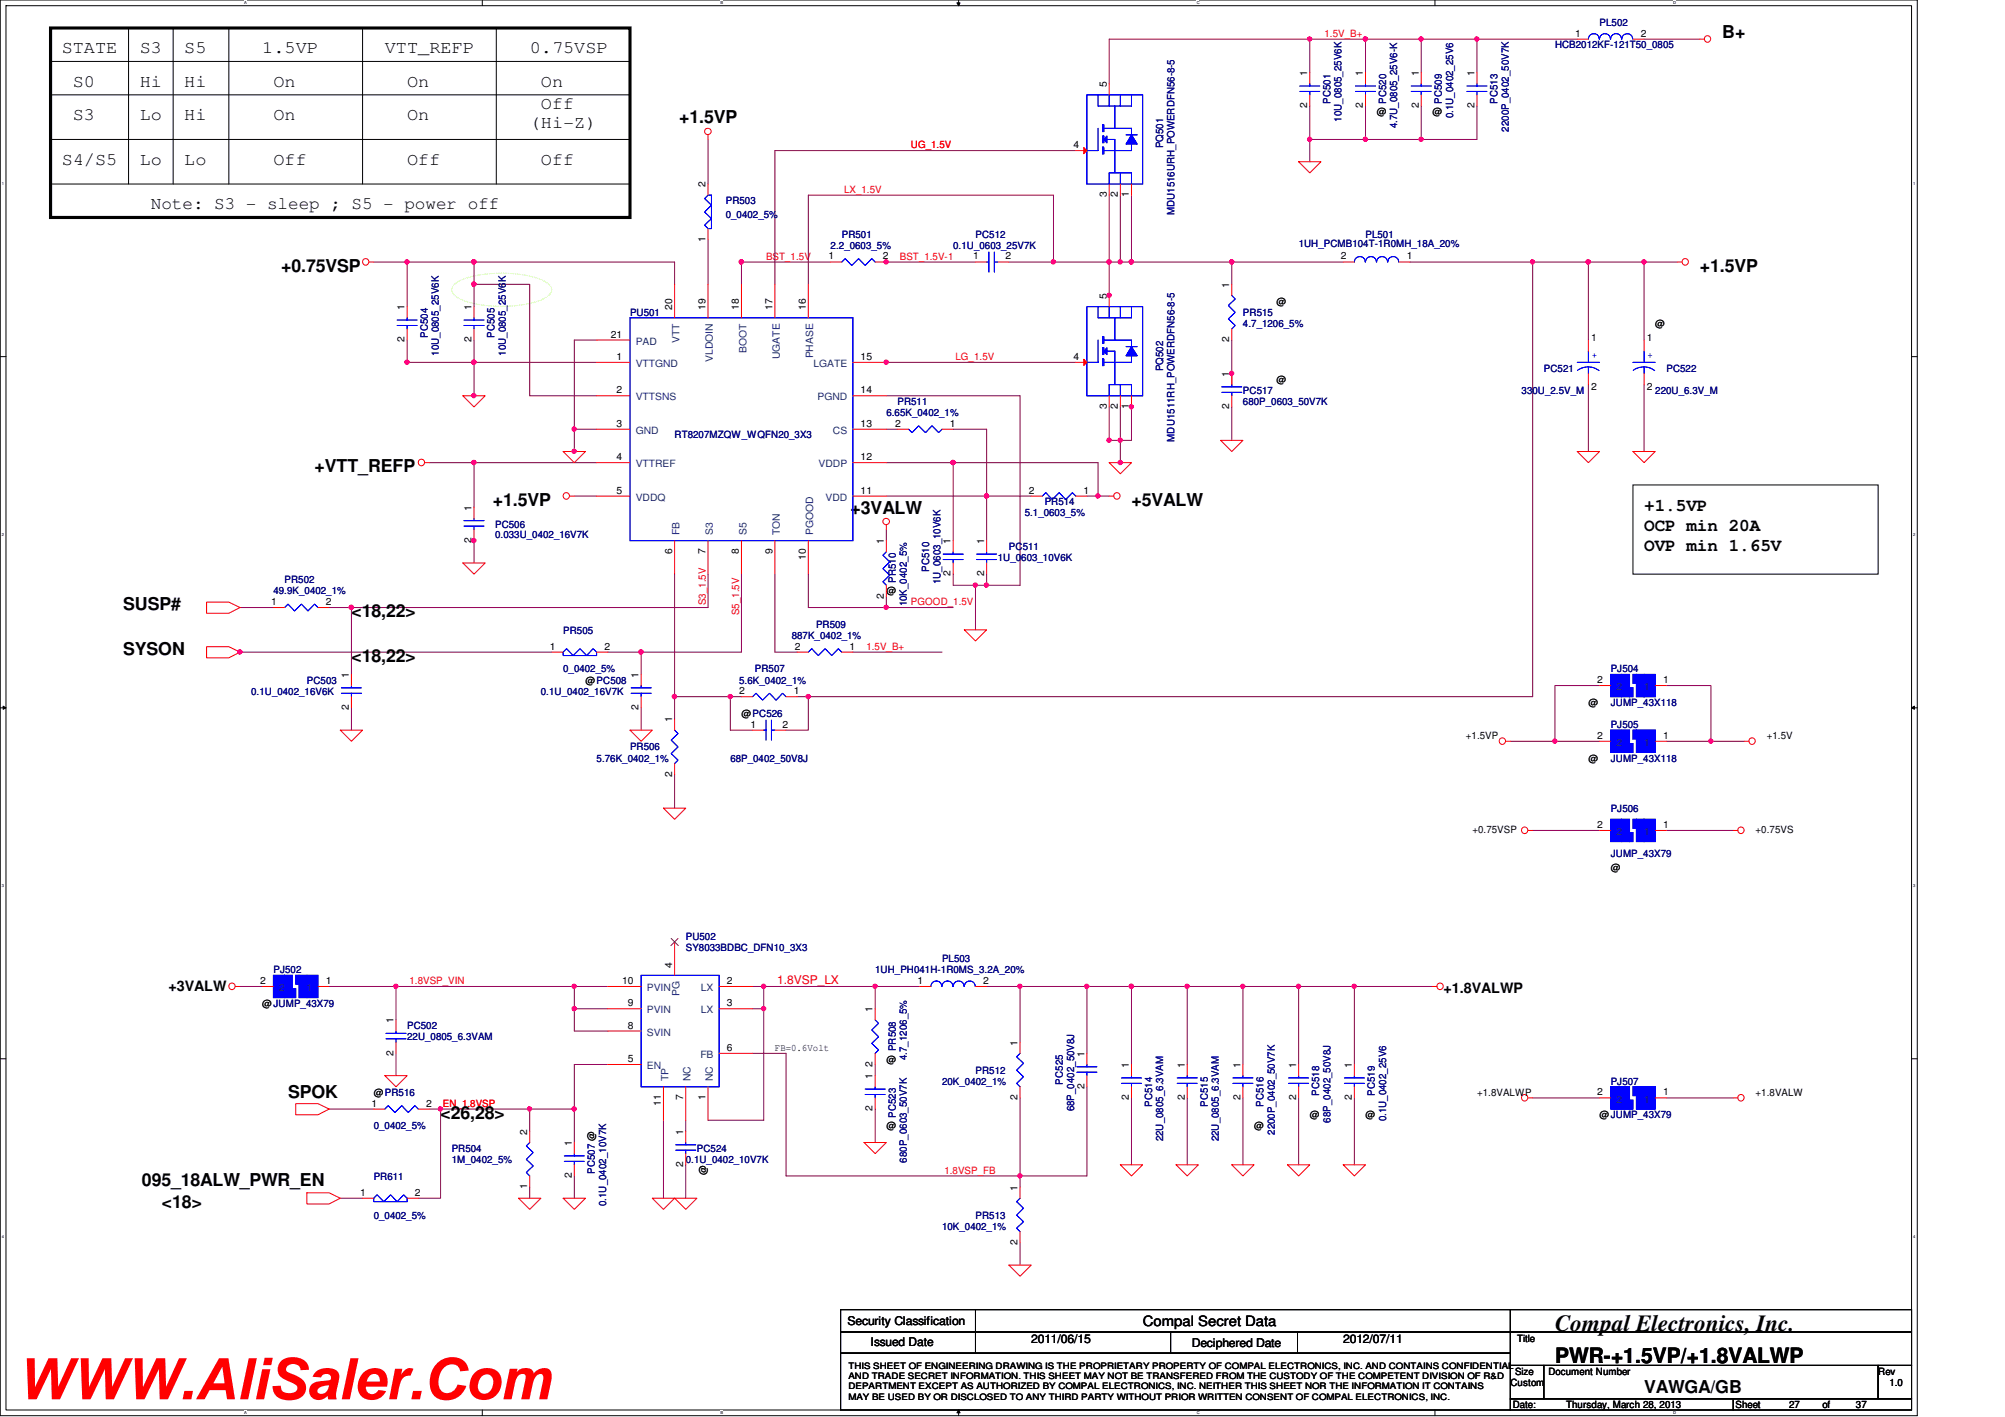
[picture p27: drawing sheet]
<svg xmlns="http://www.w3.org/2000/svg" width="297mm" height="210mm" viewBox="0 0 297 210" stroke-linecap="round" stroke-linejoin="round" font-family="sans-serif">
<defs><g id="words">
<text font-size="8.5" fill="#f00" x="2.5" y="207.3">WWW.AliSaler.Com</text>
<text font-size="3.4" x="230.4" y="197.1">Compal Electronics, Inc.</text>
<text font-size="3.1" x="230.4" y="201.9">PWR-+1.5VP/+1.8VALWP</text>
<g font-size="2.6">
<text x="255.1" y="5.6">B+</text>
<text x="9.1" y="7.9">STATE</text>
<text x="20.7" y="7.9">S3</text>
<text x="27.3" y="7.9">S5</text>
<text x="38.9" y="7.9">1.5VP</text>
<text x="57" y="7.9">VTT_REFP</text>
<text x="78.5" y="7.9">0.75VSP</text>
<text x="10.8" y="12.9">S0</text>
<text x="10.8" y="17.8">S3</text>
<text x="20.7" y="17.8">Lo</text>
<text x="20.7" y="12.9">Hi</text>
<text x="27.3" y="12.9">Hi</text>
<text x="27.3" y="17.8">Hi</text>
<text x="40.5" y="12.9">On</text>
<text x="40.5" y="17.8">On</text>
<text x="60.3" y="12.9">On</text>
<text x="60.3" y="17.8">On</text>
<text x="80.1" y="16.2">Off</text>
<text x="80.1" y="12.9">On</text>
<text x="78.5" y="19">(Hi-Z)</text>
<text x="100.6" y="18.3">+1.5VP</text>
<text x="9.1" y="24.4">S4/S5</text>
<text x="20.7" y="24.4">Lo</text>
<text x="27.3" y="24.4">Lo</text>
<text x="40.5" y="24.4">Off</text>
<text x="60.3" y="24.4">Off</text>
<text x="80.1" y="24.4">Off</text>
<text x="22.3" y="31">Note: S3 - sleep ; S5 - power off</text>
<text x="41.7" y="40.3">+0.75VSP</text>
<text x="251.8" y="40.3">+1.5VP</text>
<text x="46.6" y="70">+VTT_REFP</text>
<text x="73" y="74.9">+1.5VP</text>
<text x="126" y="76.1">+3VALW</text>
<text x="167.6" y="74.9">+5VALW</text>
<text x="243.6" y="75.6">+1.5VP</text>
<text x="243.6" y="78.6">OCP min 20A</text>
<text x="243.6" y="81.6">OVP min 1.65V</text>
<text x="18.2" y="90.4">SUSP#</text>
<text x="52.1" y="91.4">&lt;18,22&gt;</text>
<text x="18.2" y="97">SYSON</text>
<text x="52.1" y="98">&lt;18,22&gt;</text>
<text x="42.7" y="162.6">SPOK</text>
<text x="65.3" y="165.7">&lt;26,28&gt;</text>
<text x="21" y="175.6">095_18ALW_PWR_EN</text>
<text x="24" y="178.9">&lt;18&gt;</text>
<text x="243.6" y="206.3">VAWGA/GB</text>
</g>
<g font-size="2.1">
<text x="25" y="146.8">+3VALW</text>
<text x="213.9" y="147.2">+1.8VALWP</text>
<text x="169.3" y="196.5">Compal Secret Data</text>
</g>
<text font-size="1.8" fill="#f00" x="115.1" y="145.8">1.8VSP_LX</text>
<g font-size="1.8">
<text x="125.6" y="196.3">Security Classification</text>
<text x="129" y="199.4">Issued Date</text>
<text x="152.8" y="198.9">2011/06/15</text>
<text x="176.6" y="199.6">Deciphered Date</text>
<text x="199" y="198.9">2012/07/11</text>
</g>
<g font-size="1.5" fill="#f00">
<text x="196.2" y="5.5">1.5V_B+</text>
<text x="135" y="22">UG_1.5V</text>
<text x="125" y="28.6">LX_1.5V</text>
<text x="113.5" y="38.5">BST_1.5V</text>
<text x="133.3" y="38.5">BST_1.5V-1</text>
<text x="141.6" y="53.3">LG_1.5V</text>
<text x="104.6" y="89.7" transform="rotate(-90 104.6 89.7)">S3_1.5V</text>
<text x="135" y="89.7">PGOOD_1.5V</text>
<text x="109.5" y="91.1" transform="rotate(-90 109.5 91.1)">S5_1.5V</text>
<text x="128.4" y="96.3">1.5V_B+</text>
<text x="60.7" y="145.8">1.8VSP_VIN</text>
<text x="65.6" y="164">EN_1.8VSP</text>
<text x="139.9" y="173.9">1.8VSP_FB</text>
</g>
<g font-size="1.5">
<text x="233.3" y="5.4">1</text>
<text x="243.1" y="5.4">2</text>
<text x="193.7" y="11.3" transform="rotate(-90 193.7 11.3)">1</text>
<text x="201.9" y="11.3" transform="rotate(-90 201.9 11.3)">1</text>
<text x="210.2" y="11.3" transform="rotate(-90 210.2 11.3)">1</text>
<text x="218.4" y="11.3" transform="rotate(-90 218.4 11.3)">1</text>
<text x="164" y="12.9" transform="rotate(-90 164 12.9)">5</text>
<text x="193.7" y="16" transform="rotate(-90 193.7 16)">2</text>
<text x="201.9" y="16" transform="rotate(-90 201.9 16)">2</text>
<text x="204" y="17.1">@</text>
<text x="210.2" y="16" transform="rotate(-90 210.2 16)">2</text>
<text x="212.2" y="17.1">@</text>
<text x="218.4" y="16" transform="rotate(-90 218.4 16)">2</text>
<text x="159" y="21.9">4</text>
<text x="104.5" y="27.8" transform="rotate(-90 104.5 27.8)">2</text>
<text x="164" y="29.3" transform="rotate(-90 164 29.3)">3</text>
<text x="165.6" y="29.3" transform="rotate(-90 165.6 29.3)">2</text>
<text x="167.3" y="29.3" transform="rotate(-90 167.3 29.3)">1</text>
<text x="104.5" y="35.9" transform="rotate(-90 104.5 35.9)">1</text>
<text x="122.7" y="38.4">1</text>
<text x="130.8" y="38.4">2</text>
<text x="144.2" y="38.4">1</text>
<text x="149" y="38.4">2</text>
<text x="198.7" y="38.4">2</text>
<text x="208.4" y="38.4">1</text>
<text x="59.9" y="45.9" transform="rotate(-90 59.9 45.9)">1</text>
<text x="69.8" y="45.9" transform="rotate(-90 69.8 45.9)">1</text>
<text x="99.6" y="45.9" transform="rotate(-90 99.6 45.9)">20</text>
<text x="104.5" y="45.9" transform="rotate(-90 104.5 45.9)">19</text>
<text x="109.5" y="45.9" transform="rotate(-90 109.5 45.9)">18</text>
<text x="114.4" y="45.9" transform="rotate(-90 114.4 45.9)">17</text>
<text x="119.4" y="45.9" transform="rotate(-90 119.4 45.9)">16</text>
<text x="164" y="44.3" transform="rotate(-90 164 44.3)">5</text>
<text x="182.1" y="42.6" transform="rotate(-90 182.1 42.6)">1</text>
<text x="189.1" y="45.1">@</text>
<text x="59.9" y="50.7" transform="rotate(-90 59.9 50.7)">2</text>
<text x="69.8" y="50.7" transform="rotate(-90 69.8 50.7)">2</text>
<text x="90.5" y="50">21</text>
<text x="91.4" y="53.3">1</text>
<text x="127.5" y="53.3">15</text>
<text x="159" y="53.3">4</text>
<text x="182.1" y="50.7" transform="rotate(-90 182.1 50.7)">2</text>
<text x="235.7" y="50.5">1</text>
<text x="244" y="50.5">1</text>
<text x="245.2" y="48.4">@</text>
<text x="91.4" y="58.3">2</text>
<text x="127.5" y="58.3">14</text>
<text x="182.1" y="55.8" transform="rotate(-90 182.1 55.8)">1</text>
<text x="189.1" y="56.7">@</text>
<text x="235.7" y="57.8">2</text>
<text x="244" y="57.8">2</text>
<text x="91.4" y="63.2">3</text>
<text x="127.5" y="63.2">13</text>
<text x="132.6" y="63.2">2</text>
<text x="140.7" y="63.2">1</text>
<text x="164" y="60.6" transform="rotate(-90 164 60.6)">3</text>
<text x="165.6" y="60.6" transform="rotate(-90 165.6 60.6)">2</text>
<text x="167.3" y="60.6" transform="rotate(-90 167.3 60.6)">1</text>
<text x="182.1" y="60.6" transform="rotate(-90 182.1 60.6)">2</text>
<text x="91.4" y="68.2">4</text>
<text x="127.5" y="68.2">12</text>
<text x="69.8" y="75.6" transform="rotate(-90 69.8 75.6)">1</text>
<text x="91.4" y="73.1">5</text>
<text x="127.5" y="73.1">11</text>
<text x="152.4" y="73.1">2</text>
<text x="160.5" y="73.1">1</text>
<text x="69.8" y="80.4" transform="rotate(-90 69.8 80.4)">2</text>
<text x="99.6" y="82.1" transform="rotate(-90 99.6 82.1)">6</text>
<text x="104.5" y="82.1" transform="rotate(-90 104.5 82.1)">7</text>
<text x="109.5" y="82.1" transform="rotate(-90 109.5 82.1)">8</text>
<text x="114.4" y="82.1" transform="rotate(-90 114.4 82.1)">9</text>
<text x="119.4" y="82.9" transform="rotate(-90 119.4 82.9)">10</text>
<text x="130.9" y="80.6" transform="rotate(-90 130.9 80.6)">1</text>
<text x="140.8" y="80.6" transform="rotate(-90 140.8 80.6)">1</text>
<text x="145.8" y="80.6" transform="rotate(-90 145.8 80.6)">1</text>
<text x="40.2" y="89.6">1</text>
<text x="48.3" y="89.6">2</text>
<text x="130.9" y="88.7" transform="rotate(-90 130.9 88.7)">2</text>
<text x="131.3" y="88.1">@</text>
<text x="140.8" y="85.4" transform="rotate(-90 140.8 85.4)">2</text>
<text x="145.8" y="85.4" transform="rotate(-90 145.8 85.4)">2</text>
<text x="51.7" y="100.4" transform="rotate(-90 51.7 100.4)">1</text>
<text x="81.4" y="96.2">1</text>
<text x="86.7" y="101.3">@PC508</text>
<text x="89.5" y="96.2">2</text>
<text x="94.6" y="100.4" transform="rotate(-90 94.6 100.4)">1</text>
<text x="117.8" y="96.2">2</text>
<text x="125.9" y="96.2">1</text>
<text x="236.6" y="101.2">2</text>
<text x="246.4" y="101.2">1</text>
<text x="51.7" y="105.2" transform="rotate(-90 51.7 105.2)">2</text>
<text x="94.6" y="105.2" transform="rotate(-90 94.6 105.2)">2</text>
<text x="99.6" y="107" transform="rotate(-90 99.6 107)">1</text>
<text x="109.5" y="102.8">2</text>
<text x="109.9" y="106.2">@PC526</text>
<text x="111.2" y="107.8">1</text>
<text x="115.9" y="107.8">2</text>
<text x="117.6" y="102.8">1</text>
<text x="235.3" y="104.6">@</text>
<text x="217.2" y="109.5">+1.5VP</text>
<text x="235.3" y="112.8">@</text>
<text x="236.6" y="109.4">2</text>
<text x="246.4" y="109.4">1</text>
<text x="261.7" y="109.5">+1.5V</text>
<text x="99.6" y="115.1" transform="rotate(-90 99.6 115.1)">2</text>
<text x="218.1" y="123.4">+0.75VSP</text>
<text x="236.6" y="122.6">2</text>
<text x="246.4" y="122.6">1</text>
<text x="260.1" y="123.4">+0.75VS</text>
<text x="238.6" y="129">@</text>
<text x="99.6" y="143.3" transform="rotate(-90 99.6 143.3)">4</text>
<text x="38.5" y="145.8">2</text>
<text x="38.9" y="149.1">@JUMP_43X79</text>
<text x="48.3" y="145.8">1</text>
<text x="92.2" y="145.8">10</text>
<text x="93" y="149.1">9</text>
<text x="107.7" y="149.1">3</text>
<text x="107.7" y="145.8">2</text>
<text x="129.3" y="149.9" transform="rotate(-90 129.3 149.9)">1</text>
<text x="135.9" y="145.8">1</text>
<text x="145.7" y="145.8">2</text>
<text x="58.3" y="151.6" transform="rotate(-90 58.3 151.6)">1</text>
<text x="93" y="152.4">8</text>
<text x="107.7" y="155.7">6</text>
<text x="114.8" y="155.6">FB=0.6Volt</text>
<text x="150.7" y="154.9" transform="rotate(-90 150.7 154.9)">1</text>
<text x="58.3" y="156.4" transform="rotate(-90 58.3 156.4)">2</text>
<text x="93" y="157.3">5</text>
<text x="129.3" y="159.9" transform="rotate(-90 129.3 159.9)">1</text>
<text x="129.3" y="158" transform="rotate(-90 129.3 158)">2</text>
<text x="131.3" y="157.4">@</text>
<text x="160.7" y="161.3" transform="rotate(-90 160.7 161.3)">2</text>
<text x="160.7" y="156.5" transform="rotate(-90 160.7 156.5)">1</text>
<text x="167.3" y="158.2" transform="rotate(-90 167.3 158.2)">1</text>
<text x="175.5" y="158.2" transform="rotate(-90 175.5 158.2)">1</text>
<text x="183.8" y="158.2" transform="rotate(-90 183.8 158.2)">1</text>
<text x="192" y="158.2" transform="rotate(-90 192 158.2)">1</text>
<text x="200.3" y="158.2" transform="rotate(-90 200.3 158.2)">1</text>
<text x="55" y="163.9">1</text>
<text x="55.4" y="162.3">@PR516</text>
<text x="63.1" y="163.9">2</text>
<text x="97.9" y="163.8" transform="rotate(-90 97.9 163.8)">11</text>
<text x="101.2" y="163" transform="rotate(-90 101.2 163)">7</text>
<text x="104.5" y="163" transform="rotate(-90 104.5 163)">1</text>
<text x="129.3" y="164.6" transform="rotate(-90 129.3 164.6)">2</text>
<text x="131.3" y="167.3">@</text>
<text x="150.7" y="163" transform="rotate(-90 150.7 163)">2</text>
<text x="167.3" y="163" transform="rotate(-90 167.3 163)">2</text>
<text x="175.5" y="163" transform="rotate(-90 175.5 163)">2</text>
<text x="183.8" y="163" transform="rotate(-90 183.8 163)">2</text>
<text x="185.8" y="167.3">@</text>
<text x="192" y="163" transform="rotate(-90 192 163)">2</text>
<text x="194.1" y="165.7">@</text>
<text x="200.3" y="163" transform="rotate(-90 200.3 163)">2</text>
<text x="202.3" y="165.7">@</text>
<text x="218.8" y="162.3">+1.8VALWP</text>
<text x="236.6" y="162.3">2</text>
<text x="237" y="165.7">@JUMP_43X79</text>
<text x="246.4" y="162.3">1</text>
<text x="260.1" y="162.3">+1.8VALW</text>
<text x="78.1" y="168.1" transform="rotate(-90 78.1 168.1)">2</text>
<text x="84.7" y="169.8" transform="rotate(-90 84.7 169.8)">1</text>
<text x="101.2" y="172.9" transform="rotate(-90 101.2 172.9)">2</text>
<text x="101.2" y="168.1" transform="rotate(-90 101.2 168.1)">1</text>
<text x="53.4" y="177.1">1</text>
<text x="61.5" y="177.1">2</text>
<text x="78.1" y="176.2" transform="rotate(-90 78.1 176.2)">1</text>
<text x="84.7" y="174.5" transform="rotate(-90 84.7 174.5)">2</text>
<text x="104.6" y="174" transform="rotate(-90 104.6 174)">@</text>
<text x="150.7" y="176.4" transform="rotate(-90 150.7 176.4)">1</text>
<text x="150.7" y="184.4" transform="rotate(-90 150.7 184.4)">2</text>
<text x="224.4" y="203.6">Size</text>
<text x="224.7" y="198.8">Title</text>
<text x="229.4" y="203.6">Document Number</text>
<text x="278.3" y="203.6">Rev</text>
<text x="223.8" y="205.3">Custom</text>
<text x="224.1" y="208.6">Date:</text>
<text x="232" y="208.6">Thursday, March 28, 2013</text>
<text x="257.1" y="208.6">Sheet</text>
<text x="265" y="208.6">27</text>
<text x="270" y="208.6">of</text>
<text x="275" y="208.6">37</text>
<text x="279.9" y="205.3">1.0</text>
</g>
<g font-size="1.5" fill="#000080">
<text x="237" y="3.9">PL502</text>
<text x="230.4" y="7.2">HCB2012KF-121T50_0805</text>
<text x="197.1" y="15.4" transform="rotate(-90 197.1 15.4)">PC501</text>
<text x="205.4" y="15.4" transform="rotate(-90 205.4 15.4)">PC520</text>
<text x="213.6" y="15.4" transform="rotate(-90 213.6 15.4)">PC509</text>
<text x="215.3" y="17.5" transform="rotate(-90 215.3 17.5)">0.1U_0402_25V6</text>
<text x="221.9" y="15.4" transform="rotate(-90 221.9 15.4)">PC513</text>
<text x="172.3" y="22" transform="rotate(-90 172.3 22)">PQ501</text>
<text x="198.8" y="18" transform="rotate(-90 198.8 18)">10U_0805_25V6K</text>
<text x="207" y="19" transform="rotate(-90 207 19)">4.7U_0805_25V6-K</text>
<text x="223.5" y="19.5" transform="rotate(-90 223.5 19.5)">2200P_0402_50V7K</text>
<text x="107.5" y="30.3">PR503</text>
<text x="107.5" y="32.3">0_0402_5%</text>
<text x="124.7" y="35.2">PR501</text>
<text x="144.5" y="35.2">PC512</text>
<text x="174" y="31.9" transform="rotate(-90 174 31.9)">MDU1516URH_POWERDFN56-8-5</text>
<text x="202.3" y="35.2">PL501</text>
<text x="123.1" y="36.9">2.2_0603_5%</text>
<text x="141.2" y="36.9">0.1U_0603_25V7K</text>
<text x="192.4" y="36.5">1UH_PCMB104T-1R0MH_18A_20%</text>
<text x="93.3" y="46.8">PU501</text>
<text x="184.1" y="46.8">PR515</text>
<text x="63.4" y="50" transform="rotate(-90 63.4 50)">PC504</text>
<text x="65" y="52.7" transform="rotate(-90 65 52.7)">10U_0805_25V6K</text>
<text x="73.3" y="50" transform="rotate(-90 73.3 50)">PC505</text>
<text x="74.9" y="52.7" transform="rotate(-90 74.9 52.7)">10U_0805_25V6K</text>
<text x="184.1" y="48.4">4.7_1206_5%</text>
<text x="133" y="60">PR511</text>
<text x="172.3" y="55" transform="rotate(-90 172.3 55)">PQ502</text>
<text x="184.1" y="58.3">PC517</text>
<text x="184.1" y="60">680P_0603_50V7K</text>
<text x="225.4" y="58.3">330U_2.5V_M</text>
<text x="228.7" y="55">PC521</text>
<text x="245.2" y="58.3">220U_6.3V_M</text>
<text x="246.9" y="55">PC522</text>
<text x="99.9" y="64.9">RT8207MZQW_WQFN20_3X3</text>
<text x="131.3" y="61.6">6.65K_0402_1%</text>
<text x="174" y="65.4" transform="rotate(-90 174 65.4)">MDU1511RH_POWERDFN56-8-5</text>
<text x="151.8" y="76.5">5.1_0603_5%</text>
<text x="154.8" y="74.8">PR514</text>
<text x="73.4" y="78.1">PC506</text>
<text x="73.4" y="79.6">0.033U_0402_16V7K</text>
<text x="147.8" y="83.1">1U_0603_10V6K</text>
<text x="149.5" y="81.4">PC511</text>
<text x="40.5" y="88.1">49.9K_0402_1%</text>
<text x="42.2" y="86.4">PR502</text>
<text x="132.7" y="86.4" transform="rotate(-90 132.7 86.4)">PR510</text>
<text x="134.4" y="89.8" transform="rotate(-90 134.4 89.8)">10K_0402_5%</text>
<text x="137.7" y="84.7" transform="rotate(-90 137.7 84.7)">PC510</text>
<text x="139.3" y="86.5" transform="rotate(-90 139.3 86.5)">1U_0603_10V6K</text>
<text x="83.4" y="93.9">PR505</text>
<text x="117.3" y="94.7">887K_0402_1%</text>
<text x="120.9" y="93">PR509</text>
<text x="45.5" y="101.3">PC503</text>
<text x="83.4" y="99.6">0_0402_5%</text>
<text x="109.5" y="101.3">5.6K_0402_1%</text>
<text x="111.8" y="99.6">PR507</text>
<text x="238.6" y="99.6">PJ504</text>
<text x="37.2" y="102.9">0.1U_0402_16V6K</text>
<text x="80.1" y="102.9">0.1U_0402_16V7K</text>
<text x="238.6" y="104.6">JUMP_43X118</text>
<text x="238.6" y="107.9">PJ505</text>
<text x="88.4" y="112.8">5.76K_0402_1%</text>
<text x="93.3" y="111.2">PR506</text>
<text x="108.2" y="112.8">68P_0402_50V8J</text>
<text x="238.6" y="112.8">JUMP_43X118</text>
<text x="238.6" y="120.3">PJ506</text>
<text x="238.6" y="127">JUMP_43X79</text>
<text x="101.6" y="139.2">PU502</text>
<text x="101.6" y="140.9">SY8033BDBC_DFN10_3X3</text>
<text x="139.6" y="142.5">PL503</text>
<text x="40.5" y="144.2">PJ502</text>
<text x="129.7" y="144.2">1UH_PH041H-1R0MS_3.2A_20%</text>
<text x="60.3" y="152.4">PC502</text>
<text x="60.3" y="154.1">22U_0805_6.3VAM</text>
<text x="132.7" y="155.7" transform="rotate(-90 132.7 155.7)">PR508</text>
<text x="134.4" y="157" transform="rotate(-90 134.4 157)">4.7_1206_5%</text>
<text x="139.6" y="160.7">20K_0402_1%</text>
<text x="144.5" y="159">PR512</text>
<text x="157.5" y="160.7" transform="rotate(-90 157.5 160.7)">PC525</text>
<text x="238.6" y="160.7">PJ507</text>
<text x="55.4" y="167.3">0_0402_5%</text>
<text x="132.7" y="165.6" transform="rotate(-90 132.7 165.6)">PC523</text>
<text x="159.1" y="164.6" transform="rotate(-90 159.1 164.6)">68P_0402_50V8J</text>
<text x="170.7" y="164" transform="rotate(-90 170.7 164)">PC514</text>
<text x="178.9" y="164" transform="rotate(-90 178.9 164)">PC515</text>
<text x="187.2" y="164" transform="rotate(-90 187.2 164)">PC516</text>
<text x="195.4" y="162.3" transform="rotate(-90 195.4 162.3)">PC518</text>
<text x="197.1" y="166.3" transform="rotate(-90 197.1 166.3)">68P_0402_50V8J</text>
<text x="203.7" y="162.3" transform="rotate(-90 203.7 162.3)">PC519</text>
<text x="205.4" y="166.1" transform="rotate(-90 205.4 166.1)">0.1U_0402_25V6</text>
<text x="66.9" y="170.6">PR504</text>
<text x="66.9" y="172.3">1M_0402_5%</text>
<text x="88.1" y="173.9" transform="rotate(-90 88.1 173.9)">PC507 @</text>
<text x="101.6" y="172.3">0.1U_0402_10V7K</text>
<text x="103.2" y="170.6">PC524</text>
<text x="134.4" y="172.2" transform="rotate(-90 134.4 172.2)">680P_0603_50V7K</text>
<text x="172.3" y="169.1" transform="rotate(-90 172.3 169.1)">22U_0805_6.3VAM</text>
<text x="180.6" y="169.1" transform="rotate(-90 180.6 169.1)">22U_0805_6.3VAM</text>
<text x="188.8" y="168.1" transform="rotate(-90 188.8 168.1)">2200P_0402_50V7K</text>
<text x="55.4" y="174.8">PR611</text>
<text x="89.8" y="178.6" transform="rotate(-90 89.8 178.6)">0.1U_0402_10V7K</text>
<text x="55.4" y="180.5">0_0402_5%</text>
<text x="139.6" y="182.2">10K_0402_1%</text>
<text x="144.5" y="180.5">PR513</text>
</g>
<g font-size="1.5" fill="#004080">
<text x="94.2" y="51.1">PAD</text>
<text x="100.7" y="50.8" transform="rotate(-90 100.7 50.8)">VTT</text>
<text x="105.6" y="53.6" transform="rotate(-90 105.6 53.6)">VLDOIN</text>
<text x="110.6" y="52.2" transform="rotate(-90 110.6 52.2)">BOOT</text>
<text x="115.5" y="53.2" transform="rotate(-90 115.5 53.2)">UGATE</text>
<text x="120.5" y="53.1" transform="rotate(-90 120.5 53.1)">PHASE</text>
<text x="94.2" y="59.3">VTTSNS</text>
<text x="94.2" y="54.4">VTTGND</text>
<text x="120.5" y="54.4">LGATE</text>
<text x="121.1" y="59.3">PGND</text>
<text x="94.2" y="64.3">GND</text>
<text x="123.4" y="64.3">CS</text>
<text x="94.2" y="69.2">VTTREF</text>
<text x="121.3" y="69.2">VDDP</text>
<text x="94.2" y="74.2">VDDQ</text>
<text x="122.3" y="74.2">VDD</text>
<text x="100.7" y="79.2" transform="rotate(-90 100.7 79.2)">FB</text>
<text x="105.6" y="79.2" transform="rotate(-90 105.6 79.2)">S3</text>
<text x="110.6" y="79.2" transform="rotate(-90 110.6 79.2)">S5</text>
<text x="115.5" y="79.2" transform="rotate(-90 115.5 79.2)">TON</text>
<text x="120.5" y="79.2" transform="rotate(-90 120.5 79.2)">PGOOD</text>
<text x="239.5" y="102.2">2</text>
<text x="243.5" y="102.2">1</text>
<text x="239.5" y="110.5">2</text>
<text x="243.5" y="110.5">1</text>
<text x="239.5" y="123.7">2</text>
<text x="243.5" y="123.7">1</text>
<text x="41.4" y="146.8">2</text>
<text x="45.4" y="146.8">1</text>
<text x="95.8" y="146.8">PVIN</text>
<text x="100.7" y="147.5" transform="rotate(-90 100.7 147.5)">PG</text>
<text x="103.8" y="146.8">LX</text>
<text x="95.8" y="153.4">SVIN</text>
<text x="95.8" y="150.1">PVIN</text>
<text x="103.8" y="150.1">LX</text>
<text x="95.8" y="158.4">EN</text>
<text x="99" y="160.1" transform="rotate(-90 99 160.1)">TP</text>
<text x="102.3" y="160.1" transform="rotate(-90 102.3 160.1)">NC</text>
<text x="103.8" y="156.7">FB</text>
<text x="105.6" y="160.1" transform="rotate(-90 105.6 160.1)">NC</text>
<text x="239.5" y="163.3">2</text>
<text x="243.5" y="163.3">1</text>
</g>
<g font-size="1.5" fill="#00f">
<text x="235.8" y="53.1">+</text>
<text x="244.1" y="53.1">+</text>
</g>
<g font-size="1.3">
<text x="125.7" y="202.8">THIS SHEET OF ENGINEERING DRAWING IS THE PROPRIETARY PROPERTY OF COMPAL ELECTRONICS, INC. AND CONTAINS CONFIDENTIAL</text>
<text x="125.7" y="205.8">DEPARTMENT EXCEPT AS AUTHORIZED BY COMPAL ELECTRONICS, INC. NEITHER THIS SHEET NOR THE INFORMATION IT CONTAINS</text>
<text x="125.7" y="207.3">MAY BE USED BY OR DISCLOSED TO ANY THIRD PARTY WITHOUT PRIOR WRITTEN CONSENT OF COMPAL ELECTRONICS, INC.</text>
<text x="125.7" y="204.3">AND TRADE SECRET INFORMATION. THIS SHEET MAY NOT BE TRANSFERED FROM THE CUSTODY OF THE COMPETENT DIVISION OF R&amp;D</text>
</g>
<g font-size=".6">
<text x="36.1" y=".6">A</text>
<text x="106.7" y=".6">B</text>
<text x="177.3" y=".6">C</text>
<text x="247.9" y=".6">D</text>
<text x=".3" y="27.4">1</text>
<text x="283.4" y="27.4">1</text>
<text x=".3" y="79.4">2</text>
<text x="283.4" y="79.4">2</text>
<text x=".3" y="131.4">3</text>
<text x="283.4" y="131.4">3</text>
<text x=".3" y="183.4">4</text>
<text x="283.4" y="183.4">4</text>
<text x="36.1" y="209.5">A</text>
<text x="106.7" y="209.5">B</text>
<text x="177.3" y="209.5">C</text>
<text x="247.9" y="209.5">D</text>
</g>
</g></defs>
<path d="M0 0h284v209.7h-284zM.9 .8h282.3v208.1h-282.3z" fill="none" stroke="#000" stroke-width=".15"/>
<g fill="#fff">
<path d="M36.1 .1h.4v.7h-.4z"/>
<path d="M36.1 208.9h.4v.7h-.4z"/>
</g>
<path d="M71.5 0v.8M71.5 208.9v.8" fill="none" stroke="#000" stroke-width=".15"/>
<g fill="#fff">
<path d="M106.7 .1h.4v.7h-.4z"/>
<path d="M106.7 208.9h.4v.7h-.4z"/>
</g>
<path d="M141.8 .4h.4l-.2 .4zM142 0v.8M142 208.9l.2 .4h-.4zM142 208.9v.8" fill="none" stroke="#000" stroke-width=".15"/>
<path d="M141.8 .4h.4l-.2 .4zM142 208.9l.2 .4h-.4z" fill="#000"/>
<g fill="#fff">
<path d="M177.3 .1h.4v.7h-.4z"/>
<path d="M177.3 208.9h.4v.7h-.4z"/>
</g>
<path d="M212.6 0v.8M212.6 208.9v.8" fill="none" stroke="#000" stroke-width=".15"/>
<g fill="#fff">
<path d="M247.8 .1h.4v.7h-.4z"/>
<path d="M247.8 208.9h.4v.7h-.4z"/>
<path d="M.3 26.8h.2v.7h-.2z"/>
<path d="M283.4 26.8h.3v.7h-.3z"/>
<path d="M.3 78.8h.2v.7h-.2z"/>
<path d="M283.4 78.8h.3v.7h-.3z"/>
</g>
<path d="M0 52.8h.9M283.2 52.8h.8" fill="none" stroke="#000" stroke-width=".15"/>
<g fill="#fff">
<path d="M.3 130.8h.2v.7h-.2z"/>
<path d="M283.4 130.8h.3v.7h-.3z"/>
</g>
<path d="M0 104.9h.9M.5 104.6l.4 .3-.4 .2zM283.2 104.9l.4-.3v.5zM283.2 104.9h.8" fill="none" stroke="#000" stroke-width=".15"/>
<path d="M.5 104.6l.4 .3-.4 .2zM283.2 104.9l.4-.3v.5z" fill="#000"/>
<g fill="#fff">
<path d="M.3 182.8h.2v.7h-.2z"/>
<path d="M283.4 182.8h.3v.7h-.3z"/>
</g>
<path d="M7.5 9.1h85.8M7.5 14.1h85.8M19 4.1v23.2M25.6 4.1v23.2M33.9 4.1v23.2M53.7 4.1v23.2M73.5 4.1v23.2M7.5 20.7h85.8M7.5 27.3h85.8M241.9 71.8h36.3v13.2h-36.3zM0 156.8h.9M283.2 156.8h.8" fill="none" stroke="#000" stroke-width=".15"/>
<path d="M67.4 42.1a10.3 10.3 0 0 1 5.6-1.6 16.3 16.3 0 0 1 7.7 1.2 1.27 1.27 0 0 1 .9 1.7 4.2 4.2 0 0 1-2.5 1.4 19.3 19.3 0 0 1-10.4-.3 2.21 2.21 0 0 1-1.8-1.6l.1-.4z" fill="none" stroke="#80ff00" stroke-width=".15" stroke-dasharray="0 .3"/>
<path d="M7.5 4.1h85.8v28.1h-85.8z" fill="none" stroke="#000" stroke-width=".47"/>
<path d="M70.2 80.1v3.3M253.5 109.8h4.9" fill="none" stroke="#800040" stroke-width=".15"/>
<circle cx="70.2" cy="80.1" r=".32" fill="#f0f"/>
<circle cx="70.2" cy="80.1" r=".32" fill="none" stroke="#f0f" stroke-width=".15"/>
<path d="M70.2 68.5h18.2" fill="none" stroke="#800040" stroke-width=".15"/>
<circle cx="70.2" cy="68.5" r=".32" fill="#f0f"/>
<circle cx="70.2" cy="68.5" r=".32" fill="none" stroke="#f0f" stroke-width=".15"/>
<path d="M70.2 38.8h29.7" fill="none" stroke="#800040" stroke-width=".15"/>
<circle cx="70.2" cy="38.8" r=".32" fill="#f0f"/>
<circle cx="70.2" cy="38.8" r=".32" fill="none" stroke="#f0f" stroke-width=".15"/>
<path d="M60.3 38.8v6.6" fill="none" stroke="#800040" stroke-width=".15"/>
<circle cx="60.3" cy="38.8" r=".32" fill="#f0f"/>
<circle cx="60.3" cy="38.8" r=".32" fill="none" stroke="#f0f" stroke-width=".15"/>
<path d="M70.2 42.1v3.3" fill="none" stroke="#800040" stroke-width=".15"/>
<circle cx="70.2" cy="42.1" r=".32" fill="#f0f"/>
<circle cx="70.2" cy="42.1" r=".32" fill="none" stroke="#f0f" stroke-width=".15"/>
<path d="M60.3 38.8h9.9" fill="none" stroke="#800040" stroke-width=".15"/>
<circle cx="70.2" cy="38.8" r=".32" fill="#f0f"/>
<circle cx="70.2" cy="38.8" r=".32" fill="none" stroke="#f0f" stroke-width=".15"/>
<path d="M70.2 50.4v3.3" fill="none" stroke="#800040" stroke-width=".15"/>
<circle cx="70.2" cy="53.6" r=".32" fill="#f0f"/>
<circle cx="70.2" cy="53.6" r=".32" fill="none" stroke="#f0f" stroke-width=".15"/>
<path d="M70.2 53.7v4.9M104.9 85v5" fill="none" stroke="#800040" stroke-width=".15"/>
<circle cx="70.2" cy="58.6" r=".32" fill="#f0f"/>
<circle cx="70.2" cy="58.6" r=".32" fill="none" stroke="#f0f" stroke-width=".15"/>
<path d="M141.2 68.5h21.5" fill="none" stroke="#800040" stroke-width=".15"/>
<circle cx="141.2" cy="68.5" r=".32" fill="#f0f"/>
<circle cx="141.2" cy="68.5" r=".32" fill="none" stroke="#f0f" stroke-width=".15"/>
<path d="M60.3 50.4v3.3" fill="none" stroke="#800040" stroke-width=".15"/>
<circle cx="60.3" cy="53.6" r=".32" fill="#f0f"/>
<circle cx="60.3" cy="53.6" r=".32" fill="none" stroke="#f0f" stroke-width=".15"/>
<path d="M109.8 38.8h13.3M60.3 53.7h9.9" fill="none" stroke="#800040" stroke-width=".15"/>
<circle cx="109.8" cy="38.8" r=".32" fill="#f0f"/>
<circle cx="109.8" cy="38.8" r=".32" fill="none" stroke="#f0f" stroke-width=".15"/>
<path d="M131.3 38.8h13.2" fill="none" stroke="#800040" stroke-width=".15"/>
<circle cx="131.3" cy="38.8" r=".32" fill="#f0f"/>
<circle cx="131.3" cy="38.8" r=".32" fill="none" stroke="#f0f" stroke-width=".15"/>
<path d="M235.3 57v9.9M99.9 85v18.2" fill="none" stroke="#800040" stroke-width=".15"/>
<circle cx="99.9" cy="103.2" r=".32" fill="#f0f"/>
<circle cx="99.9" cy="103.2" r=".32" fill="none" stroke="#f0f" stroke-width=".15"/>
<path d="M227.1 38.8v64.4" fill="none" stroke="#800040" stroke-width=".15"/>
<circle cx="227" cy="38.8" r=".32" fill="#f0f"/>
<circle cx="227" cy="38.8" r=".32" fill="none" stroke="#f0f" stroke-width=".15"/>
<path d="M235.3 38.8v11.6" fill="none" stroke="#800040" stroke-width=".15"/>
<circle cx="235.3" cy="38.8" r=".32" fill="#f0f"/>
<circle cx="235.3" cy="38.8" r=".32" fill="none" stroke="#f0f" stroke-width=".15"/>
<path d="M119.8 28.9h36.3v9.9h-6.6M243.6 38.8h4.9M70.2 68.5v6.6M90 96.6h5M109.8 85v11.6M108.2 103.2h1.6" fill="none" stroke="#800040" stroke-width=".15"/>
<circle cx="70.2" cy="68.5" r=".32" fill="#f0f"/>
<circle cx="70.2" cy="68.5" r=".32" fill="none" stroke="#f0f" stroke-width=".15"/>
<path d="M194 5.8v5" fill="none" stroke="#800040" stroke-width=".15"/>
<circle cx="194" cy="5.8" r=".32" fill="#f0f"/>
<circle cx="194" cy="5.8" r=".32" fill="none" stroke="#f0f" stroke-width=".15"/>
<path d="M202.3 5.8v5M194 20.7v3.3" fill="none" stroke="#800040" stroke-width=".15"/>
<circle cx="202.3" cy="5.8" r=".32" fill="#f0f"/>
<circle cx="202.3" cy="5.8" r=".32" fill="none" stroke="#f0f" stroke-width=".15"/>
<path d="M194 5.8h8.3M202.3 15.7v5M156.1 38.8h8.2M182.5 60.3v4.9" fill="none" stroke="#800040" stroke-width=".15"/>
<circle cx="156" cy="38.8" r=".32" fill="#f0f"/>
<circle cx="156" cy="38.8" r=".32" fill="none" stroke="#f0f" stroke-width=".15"/>
<path d="M182.5 38.8v3.3" fill="none" stroke="#800040" stroke-width=".15"/>
<circle cx="182.5" cy="38.8" r=".32" fill="#f0f"/>
<circle cx="182.5" cy="38.8" r=".32" fill="none" stroke="#f0f" stroke-width=".15"/>
<path d="M182.5 50.4v4.9M99.9 103.2v3.3" fill="none" stroke="#800040" stroke-width=".15"/>
<circle cx="99.9" cy="103.2" r=".32" fill="#f0f"/>
<circle cx="99.9" cy="103.2" r=".32" fill="none" stroke="#f0f" stroke-width=".15"/>
<path d="M95 96.6v3.3" fill="none" stroke="#800040" stroke-width=".15"/>
<circle cx="95" cy="96.6" r=".32" fill="#f0f"/>
<circle cx="95" cy="96.6" r=".32" fill="none" stroke="#f0f" stroke-width=".15"/>
<path d="M95 96.6h14.8" fill="none" stroke="#800040" stroke-width=".15"/>
<circle cx="95" cy="96.6" r=".32" fill="#f0f"/>
<circle cx="95" cy="96.6" r=".32" fill="none" stroke="#f0f" stroke-width=".15"/>
<path d="M227.1 38.8h8.2M70.2 53.7h18.2M78.5 58.6h9.9" fill="none" stroke="#800040" stroke-width=".15"/>
<circle cx="70.2" cy="53.6" r=".32" fill="#f0f"/>
<circle cx="70.2" cy="53.6" r=".32" fill="none" stroke="#f0f" stroke-width=".15"/>
<path d="M70.2 42.1h8.3v16.5M131.3 63.6h1.7M141.2 63.6h5M146.2 85v1.7h-1.7" fill="none" stroke="#800040" stroke-width=".15"/>
<circle cx="70.2" cy="42.1" r=".32" fill="#f0f"/>
<circle cx="70.2" cy="42.1" r=".32" fill="none" stroke="#f0f" stroke-width=".15"/>
<path d="M70.2 38.8v3.3" fill="none" stroke="#800040" stroke-width=".15"/>
<circle cx="70.2" cy="38.8" r=".32" fill="#f0f"/>
<circle cx="70.2" cy="38.8" r=".32" fill="none" stroke="#f0f" stroke-width=".15"/>
<path d="M131.3 78.4v1.7M131.3 73.5h14.9M114.8 85v11.6h3.3" fill="none" stroke="#800040" stroke-width=".15"/>
<circle cx="146.1" cy="73.5" r=".32" fill="#f0f"/>
<circle cx="146.1" cy="73.5" r=".32" fill="none" stroke="#f0f" stroke-width=".15"/>
<path d="M88.4 63.6h-3.3v3.3" fill="none" stroke="#800040" stroke-width=".15"/>
<circle cx="85.1" cy="66.9" r=".32" fill="#f0f"/>
<circle cx="85.1" cy="66.9" r=".32" fill="none" stroke="#f0f" stroke-width=".15"/>
<path d="M119.8 28.9v13.2M162.7 73.5h1.6M119.8 85v5M126.4 96.6h13.2" fill="none" stroke="#800040" stroke-width=".15"/>
<circle cx="162.7" cy="73.5" r=".32" fill="#f0f"/>
<circle cx="162.7" cy="73.5" r=".32" fill="none" stroke="#f0f" stroke-width=".15"/>
<path d="M119.8 90h11.5" fill="none" stroke="#800040" stroke-width=".15"/>
<circle cx="131.3" cy="90" r=".32" fill="#f0f"/>
<circle cx="131.3" cy="90" r=".32" fill="none" stroke="#f0f" stroke-width=".15"/>
<path d="M55.4 38.8h4.9M114.8 22.3v19.8M63.6 68.5h6.6M146.2 63.6v9.9h6.6M131.3 88.3v1.7h9.9M119.8 103.2h107.3" fill="none" stroke="#800040" stroke-width=".15"/>
<circle cx="119.7" cy="103.2" r=".32" fill="#f0f"/>
<circle cx="119.7" cy="103.2" r=".32" fill="none" stroke="#f0f" stroke-width=".15"/>
<path d="M109.8 38.8v3.3M35.6 90h4.9" fill="none" stroke="#800040" stroke-width=".15"/>
<circle cx="109.8" cy="38.8" r=".32" fill="#f0f"/>
<circle cx="109.8" cy="38.8" r=".32" fill="none" stroke="#f0f" stroke-width=".15"/>
<path d="M104.9 20.7v6.6M35.6 96.6h46.2" fill="none" stroke="#800040" stroke-width=".15"/>
<circle cx="35.5" cy="96.6" r=".32" fill="#f0f"/>
<circle cx="35.5" cy="96.6" r=".32" fill="none" stroke="#f0f" stroke-width=".15"/>
<path d="M146.2 73.5v6.6" fill="none" stroke="#800040" stroke-width=".15"/>
<circle cx="146.1" cy="73.5" r=".32" fill="#f0f"/>
<circle cx="146.1" cy="73.5" r=".32" fill="none" stroke="#f0f" stroke-width=".15"/>
<path d="M144.5 86.7v6.6" fill="none" stroke="#800040" stroke-width=".15"/>
<circle cx="144.5" cy="86.7" r=".32" fill="#f0f"/>
<circle cx="144.5" cy="86.7" r=".32" fill="none" stroke="#f0f" stroke-width=".15"/>
<path d="M141.2 85v1.7M146.2 86.7h4.9" fill="none" stroke="#800040" stroke-width=".15"/>
<circle cx="146.1" cy="86.7" r=".32" fill="#f0f"/>
<circle cx="146.1" cy="86.7" r=".32" fill="none" stroke="#f0f" stroke-width=".15"/>
<path d="M52.1 90v9.9" fill="none" stroke="#800040" stroke-width=".15"/>
<circle cx="52" cy="90" r=".32" fill="#f0f"/>
<circle cx="52" cy="90" r=".32" fill="none" stroke="#f0f" stroke-width=".15"/>
<path d="M243.6 5.8h8.2M131.3 68.5h9.9M48.8 90h3.3" fill="none" stroke="#800040" stroke-width=".15"/>
<circle cx="141.2" cy="68.5" r=".32" fill="#f0f"/>
<circle cx="141.2" cy="68.5" r=".32" fill="none" stroke="#f0f" stroke-width=".15"/>
<path d="M141.2 68.5v11.6" fill="none" stroke="#800040" stroke-width=".15"/>
<circle cx="141.2" cy="68.5" r=".32" fill="#f0f"/>
<circle cx="141.2" cy="68.5" r=".32" fill="none" stroke="#f0f" stroke-width=".15"/>
<path d="M85.1 73.5h3.3M164.3 60.3v4.9" fill="none" stroke="#800040" stroke-width=".15"/>
<circle cx="164.3" cy="65.2" r=".32" fill="#f0f"/>
<circle cx="164.3" cy="65.2" r=".32" fill="none" stroke="#f0f" stroke-width=".15"/>
<path d="M131.3 53.7h28.1" fill="none" stroke="#800040" stroke-width=".15"/>
<circle cx="131.3" cy="53.6" r=".32" fill="#f0f"/>
<circle cx="131.3" cy="53.6" r=".32" fill="none" stroke="#f0f" stroke-width=".15"/>
<path d="M164.3 65.2h1.7M167.6 60.3v4.9" fill="none" stroke="#800040" stroke-width=".15"/>
<circle cx="167.6" cy="60.3" r=".32" fill="#f0f"/>
<circle cx="167.6" cy="60.3" r=".32" fill="none" stroke="#f0f" stroke-width=".15"/>
<path d="M166 60.3v4.9" fill="none" stroke="#800040" stroke-width=".15"/>
<circle cx="166" cy="65.2" r=".32" fill="#f0f"/>
<circle cx="166" cy="65.2" r=".32" fill="none" stroke="#f0f" stroke-width=".15"/>
<path d="M167.6 65.2h-1.6v3.3" fill="none" stroke="#800040" stroke-width=".15"/>
<circle cx="166" cy="68.5" r=".32" fill="#f0f"/>
<circle cx="166" cy="68.5" r=".32" fill="none" stroke="#f0f" stroke-width=".15"/>
<path d="M164.3 38.8v5" fill="none" stroke="#800040" stroke-width=".15"/>
<circle cx="164.3" cy="43.7" r=".32" fill="#f0f"/>
<circle cx="164.3" cy="43.7" r=".32" fill="none" stroke="#f0f" stroke-width=".15"/>
<path d="M164.3 28.9v9.9" fill="none" stroke="#800040" stroke-width=".15"/>
<circle cx="164.3" cy="38.8" r=".32" fill="#f0f"/>
<circle cx="164.3" cy="38.8" r=".32" fill="none" stroke="#f0f" stroke-width=".15"/>
<path d="M85.1 50.4v13.2" fill="none" stroke="#800040" stroke-width=".15"/>
<circle cx="85.1" cy="63.6" r=".32" fill="#f0f"/>
<circle cx="85.1" cy="63.6" r=".32" fill="none" stroke="#f0f" stroke-width=".15"/>
<path d="M166 28.9v9.9" fill="none" stroke="#800040" stroke-width=".15"/>
<circle cx="166" cy="38.8" r=".32" fill="#f0f"/>
<circle cx="166" cy="38.8" r=".32" fill="none" stroke="#f0f" stroke-width=".15"/>
<path d="M164.3 38.8h1.7" fill="none" stroke="#800040" stroke-width=".15"/>
<circle cx="164.3" cy="38.8" r=".32" fill="#f0f"/>
<circle cx="164.3" cy="38.8" r=".32" fill="none" stroke="#f0f" stroke-width=".15"/>
<path d="M167.6 28.9v9.9" fill="none" stroke="#800040" stroke-width=".15"/>
<circle cx="167.6" cy="38.8" r=".32" fill="#f0f"/>
<circle cx="167.6" cy="38.8" r=".32" fill="none" stroke="#f0f" stroke-width=".15"/>
<path d="M166 38.8h1.6M182.5 38.8h16.5M85.1 50.4h3.3M131.3 58.6h19.8v28.1M162.7 68.5v5" fill="none" stroke="#800040" stroke-width=".15"/>
<circle cx="182.5" cy="38.8" r=".32" fill="#f0f"/>
<circle cx="182.5" cy="38.8" r=".32" fill="none" stroke="#f0f" stroke-width=".15"/>
<path d="M218.8 5.8h14.9M99.9 38.8v3.3M208.9 38.8h18.2M161 73.5h1.7" fill="none" stroke="#800040" stroke-width=".15"/>
<circle cx="218.8" cy="5.8" r=".32" fill="#f0f"/>
<circle cx="218.8" cy="5.8" r=".32" fill="none" stroke="#f0f" stroke-width=".15"/>
<path d="M52.1 90h52.8M230.4 109.8h6.6" fill="none" stroke="#800040" stroke-width=".15"/>
<circle cx="52" cy="90" r=".32" fill="#f0f"/>
<circle cx="52" cy="90" r=".32" fill="none" stroke="#f0f" stroke-width=".15"/>
<path d="M167.6 38.8h14.9" fill="none" stroke="#800040" stroke-width=".15"/>
<circle cx="167.6" cy="38.8" r=".32" fill="#f0f"/>
<circle cx="167.6" cy="38.8" r=".32" fill="none" stroke="#f0f" stroke-width=".15"/>
<path d="M182.5 55.3v1.7M227.1 123h9.9M246.9 123h9.9M227.1 162.6h9.9M246.9 162.6h9.9" fill="none" stroke="#800040" stroke-width=".15"/>
<circle cx="182.5" cy="55.3" r=".32" fill="#f0f"/>
<circle cx="182.5" cy="55.3" r=".32" fill="none" stroke="#f0f" stroke-width=".15"/>
<path d="M246.9 101.6h6.6v8.2" fill="none" stroke="#800040" stroke-width=".15"/>
<circle cx="253.5" cy="109.8" r=".32" fill="#f0f"/>
<circle cx="253.5" cy="109.8" r=".32" fill="none" stroke="#f0f" stroke-width=".15"/>
<path d="M237 101.6h-6.6v8.2M246.9 109.8h6.6" fill="none" stroke="#800040" stroke-width=".15"/>
<circle cx="230.3" cy="109.8" r=".32" fill="#f0f"/>
<circle cx="230.3" cy="109.8" r=".32" fill="none" stroke="#f0f" stroke-width=".15"/>
<path d="M164.3 5.8v6.6M243.6 38.8v11.6M243.6 57v9.9M223.8 109.8h6.6" fill="none" stroke="#800040" stroke-width=".15"/>
<circle cx="243.5" cy="38.8" r=".32" fill="#f0f"/>
<circle cx="243.5" cy="38.8" r=".32" fill="none" stroke="#f0f" stroke-width=".15"/>
<path d="M235.3 38.8h8.3" fill="none" stroke="#800040" stroke-width=".15"/>
<circle cx="235.3" cy="38.8" r=".32" fill="#f0f"/>
<circle cx="235.3" cy="38.8" r=".32" fill="none" stroke="#f0f" stroke-width=".15"/>
<path d="M164.3 5.8h29.7M202.3 5.8h8.3v5" fill="none" stroke="#800040" stroke-width=".15"/>
<circle cx="202.3" cy="5.8" r=".32" fill="#f0f"/>
<circle cx="202.3" cy="5.8" r=".32" fill="none" stroke="#f0f" stroke-width=".15"/>
<path d="M210.6 15.7v5M111.5 149.4h1.6v16.5h-8.2M101.6 165.9v1.7M101.6 172.5v5" fill="none" stroke="#800040" stroke-width=".15"/>
<circle cx="113.1" cy="149.4" r=".32" fill="#f0f"/>
<circle cx="113.1" cy="149.4" r=".32" fill="none" stroke="#f0f" stroke-width=".15"/>
<path d="M48.8 146.1h9.9M58.7 146.1h26.4M58.7 146.1v5M111.5 156h5M116.5 174.2h34.6" fill="none" stroke="#800040" stroke-width=".15"/>
<circle cx="58.6" cy="146.1" r=".32" fill="#f0f"/>
<circle cx="58.6" cy="146.1" r=".32" fill="none" stroke="#f0f" stroke-width=".15"/>
<path d="M58.7 156v3.3M85.1 146.1v3.3M85.1 152.7h4.9M116.5 156v18.2M161 146.1h6.6" fill="none" stroke="#800040" stroke-width=".15"/>
<circle cx="167.6" cy="146.1" r=".32" fill="#f0f"/>
<circle cx="167.6" cy="146.1" r=".32" fill="none" stroke="#f0f" stroke-width=".15"/>
<circle cx="161" cy="146.1" r=".32" fill="#f0f"/>
<circle cx="161" cy="146.1" r=".32" fill="none" stroke="#f0f" stroke-width=".15"/>
<path d="M151.1 146.1h9.9M161 161v13.2h-9.9" fill="none" stroke="#800040" stroke-width=".15"/>
<circle cx="151.1" cy="146.1" r=".32" fill="#f0f"/>
<circle cx="151.1" cy="146.1" r=".32" fill="none" stroke="#f0f" stroke-width=".15"/>
<path d="M161 146.1v9.9M151.1 174.2v1.6" fill="none" stroke="#800040" stroke-width=".15"/>
<circle cx="151.1" cy="174.2" r=".32" fill="#f0f"/>
<circle cx="151.1" cy="174.2" r=".32" fill="none" stroke="#f0f" stroke-width=".15"/>
<path d="M129.7 146.1h6.6M146.2 146.1h4.9v8.3M167.6 162.6v9.9M151.1 184.1v3.3" fill="none" stroke="#800040" stroke-width=".15"/>
<circle cx="129.6" cy="146.1" r=".32" fill="#f0f"/>
<circle cx="129.6" cy="146.1" r=".32" fill="none" stroke="#f0f" stroke-width=".15"/>
<path d="M113.1 146.1v3.3" fill="none" stroke="#800040" stroke-width=".15"/>
<circle cx="113.1" cy="146.1" r=".32" fill="#f0f"/>
<circle cx="113.1" cy="146.1" r=".32" fill="none" stroke="#f0f" stroke-width=".15"/>
<path d="M85.1 149.4v3.3M111.5 146.1h1.6" fill="none" stroke="#800040" stroke-width=".15"/>
<circle cx="85.1" cy="149.4" r=".32" fill="#f0f"/>
<circle cx="85.1" cy="149.4" r=".32" fill="none" stroke="#f0f" stroke-width=".15"/>
<path d="M85.1 157.7v6.6h-6.6M85.1 149.4h4.9M48.8 164.3h6.6M85.1 174.2v3.3" fill="none" stroke="#800040" stroke-width=".15"/>
<circle cx="85.1" cy="164.3" r=".32" fill="#f0f"/>
<circle cx="85.1" cy="164.3" r=".32" fill="none" stroke="#f0f" stroke-width=".15"/>
<path d="M167.6 146.1h8.3" fill="none" stroke="#800040" stroke-width=".15"/>
<circle cx="175.9" cy="146.1" r=".32" fill="#f0f"/>
<circle cx="175.9" cy="146.1" r=".32" fill="none" stroke="#f0f" stroke-width=".15"/>
<path d="M167.6 146.1v11.6M175.9 146.1v11.6M175.9 162.6v9.9" fill="none" stroke="#800040" stroke-width=".15"/>
<circle cx="167.6" cy="146.1" r=".32" fill="#f0f"/>
<circle cx="167.6" cy="146.1" r=".32" fill="none" stroke="#f0f" stroke-width=".15"/>
<path d="M35.6 146.1h3.3M85.1 146.1h4.9M129.7 157.7v1.6M98.3 165.9v11.6M129.7 164.3v4.9M151.1 162.6v11.6" fill="none" stroke="#800040" stroke-width=".15"/>
<circle cx="85.1" cy="146.1" r=".32" fill="#f0f"/>
<circle cx="85.1" cy="146.1" r=".32" fill="none" stroke="#f0f" stroke-width=".15"/>
<path d="M85.1 157.7h4.9M192.4 146.1v11.6M85.1 164.3v4.9" fill="none" stroke="#800040" stroke-width=".15"/>
<circle cx="192.4" cy="146.1" r=".32" fill="#f0f"/>
<circle cx="192.4" cy="146.1" r=".32" fill="none" stroke="#f0f" stroke-width=".15"/>
<path d="M200.6 146.1h11.6M65.3 164.3h13.2" fill="none" stroke="#800040" stroke-width=".15"/>
<circle cx="65.2" cy="164.3" r=".32" fill="#f0f"/>
<circle cx="65.2" cy="164.3" r=".32" fill="none" stroke="#f0f" stroke-width=".15"/>
<path d="M78.5 175.8v1.7M78.5 164.3v3.3" fill="none" stroke="#800040" stroke-width=".15"/>
<circle cx="78.5" cy="164.3" r=".32" fill="#f0f"/>
<circle cx="78.5" cy="164.3" r=".32" fill="none" stroke="#f0f" stroke-width=".15"/>
<path d="M113.1 146.1h16.6v3.3M184.1 146.1v11.6" fill="none" stroke="#800040" stroke-width=".15"/>
<circle cx="184.1" cy="146.1" r=".32" fill="#f0f"/>
<circle cx="184.1" cy="146.1" r=".32" fill="none" stroke="#f0f" stroke-width=".15"/>
<path d="M192.4 146.1h8.2v11.6M200.6 162.6v9.9" fill="none" stroke="#800040" stroke-width=".15"/>
<circle cx="200.6" cy="146.1" r=".32" fill="#f0f"/>
<circle cx="200.6" cy="146.1" r=".32" fill="none" stroke="#f0f" stroke-width=".15"/>
<path d="M210.6 5.8h8.2v5M218.8 15.7v5M175.9 146.1h16.5M184.1 162.6v9.9M192.4 162.6v9.9" fill="none" stroke="#800040" stroke-width=".15"/>
<circle cx="210.5" cy="5.8" r=".32" fill="#f0f"/>
<circle cx="210.5" cy="5.8" r=".32" fill="none" stroke="#f0f" stroke-width=".15"/>
<path d="M210.6 20.7h8.2M141.2 86.7h3.3" fill="none" stroke="#800040" stroke-width=".15"/>
<circle cx="210.5" cy="20.6" r=".32" fill="#f0f"/>
<circle cx="210.5" cy="20.6" r=".32" fill="none" stroke="#f0f" stroke-width=".15"/>
<path d="M194 15.7v5h8.3" fill="none" stroke="#800040" stroke-width=".15"/>
<circle cx="194" cy="20.6" r=".32" fill="#f0f"/>
<circle cx="194" cy="20.6" r=".32" fill="none" stroke="#f0f" stroke-width=".15"/>
<path d="M202.3 20.7h8.3" fill="none" stroke="#800040" stroke-width=".15"/>
<circle cx="202.3" cy="20.6" r=".32" fill="#f0f"/>
<circle cx="202.3" cy="20.6" r=".32" fill="none" stroke="#f0f" stroke-width=".15"/>
<path d="M104.9 35.5v6.6M114.8 22.3h44.6M52.1 104.9v3.3M95 104.9v3.3M99.9 114.8v4.9M108.2 103.2v5M50.4 177.5h3.3M63.6 164.3h1.7v13.2h-3.3" fill="none" stroke="#800040" stroke-width=".15"/>
<circle cx="108.2" cy="103.2" r=".32" fill="#f0f"/>
<circle cx="108.2" cy="103.2" r=".32" fill="none" stroke="#f0f" stroke-width=".15"/>
<path d="M99.9 103.2h8.3M108.2 108.2h3.3M118.1 103.2h1.7v5h-3.3" fill="none" stroke="#800040" stroke-width=".15"/>
<g fill="none" stroke="#f00" stroke-width=".15">
<path d="M104.9 20v.7M218.8 10.8v1.6M218.8 14.1v1.6M251.8 5.8h.7M54.7 38.8h.7M104.9 33.9v1.6M104.9 27.3v1.6M192.4 24h3.3l-1.7 1.6zM248.5 38.8h.7M68.6 58.6h3.3l-1.7 1.7zM62.9 68.5h.7M83.4 66.9h3.3l-1.6 1.6z"/>
<path d="M84.4 73.5h.7M131.3 77.8v.6M133 63.6h1.6M139.6 63.6h1.6M164.3 68.5h3.3l-1.6 1.7zM164.3 73.5h.7M180.8 65.2h3.3l-1.6 1.7zM233.7 66.9h3.3l-1.7 1.6zM241.9 66.9h3.3l-1.6 1.6zM30.6 89.2h3.3l1.7 .8-1.7 .8h-3.3zM30.6 95.8h3.3l1.7 .8-1.7 .8h-3.3zM40.5 90h1.7"/>
<path d="M47.1 90h1.7M68.6 83.4h3.3l-1.7 1.6zM142.9 93.3h3.3l-1.7 1.6zM50.4 108.2h3.3l-1.6 1.6zM93.3 108.2h3.3l-1.6 1.6zM98.3 119.7h3.3l-1.7 1.7zM109.8 103.2h1.7M116.5 103.2h1.6M223.1 109.8h.7M258.4 109.8h.7M99.9 139.5v5M226.4 123h.7"/>
<path d="M256.8 123h.7M34.9 146.1h.7M57 159.3h3.3l-1.6 1.7zM90 157.7h5M90 152.7h5M90 146.1h5M90 149.4h5M106.5 149.4h5M106.5 156h5M106.5 146.1h5M184.1 157.7v1.6M212.2 146.1h.7"/>
<path d="M43.8 163.5h3.3l1.7 .8-1.7 .8h-3.3zM45.5 176.7h3.3l1.6 .8-1.6 .8h-3.3zM76.8 177.5h3.3l-1.6 1.6zM78.5 174.2v1.6M78.5 167.6v1.6M83.4 177.5h3.3l-1.6 1.6zM96.6 177.5h3.3l-1.6 1.6zM98.3 161v4.9M99.9 177.5h3.3l-1.6 1.6zM101.6 161v4.9M104.9 161v4.9M128 169.2h3.3l-1.6 1.7z"/>
<path d="M166 172.5h3.3l-1.7 1.7zM174.2 172.5h3.3l-1.6 1.7zM182.5 172.5h3.3l-1.7 1.7zM184.1 161v1.6M190.7 172.5h3.3l-1.6 1.7zM199 172.5h3.3l-1.7 1.7zM226.4 162.6h.7M256.8 162.6h.7M149.5 187.4h3.3l-1.7 1.7z"/>
<circle cx="104.9" cy="19.5" r=".48"/>
<circle cx="253" cy="5.8" r=".48"/>
<circle cx="54.2" cy="38.8" r=".48"/>
<circle cx="249.7" cy="38.8" r=".48"/>
<circle cx="62.4" cy="68.5" r=".48"/>
<circle cx="83.9" cy="73.5" r=".48"/>
<circle cx="131.3" cy="77.3" r=".48"/>
<circle cx="165.5" cy="73.5" r=".48"/>
<circle cx="222.6" cy="109.8" r=".48"/>
<circle cx="259.6" cy="109.8" r=".48"/>
<circle cx="225.9" cy="123" r=".48"/>
<circle cx="257.9" cy="123" r=".48"/>
<circle cx="34.4" cy="146.1" r=".48"/>
<circle cx="213.3" cy="146.1" r=".48"/>
<circle cx="225.9" cy="162.6" r=".48"/>
<circle cx="257.9" cy="162.6" r=".48"/>
</g>
<g fill="none" stroke="#000" stroke-width=".15">
<path d="M124.5 194h99.3v3.3h-99.3zM124.5 197.3h99.3v3.1h-99.3zM144.5 194v6.4M173.4 197.3v3.1M192.2 197.3v3.1M223.8 194h59.4v3.3h-59.4zM223.8 197.3h59.4v5h-59.4zM124.5 200.4h99.3v8.5h-99.3zM223.8 202.3h4.9v4.9h-4.9zM223.8 207.2h33v1.7h-33zM228.7 202.3h49.5v4.9h-49.5zM256.8 207.2h26.4v1.7h-26.4z"/>
<path d="M278.2 202.3h5v4.9h-5z"/>
</g>
<g fill="none" stroke="#00f" stroke-width=".15">
<path d="M162.7 19v3.3h-1.7M163.4 19.5v-1h.1v1M163.5 19h4.1v1M164.3 14.1v1.6M165.2 15.7v3.3M166 14.1v1.6M167.6 14.1v1.6h-4.9v-1.6M217.3 13.5h3M217.3 12.7h3M218.8 12.4v.3M218.8 13.5v.6M104.4 29.4l.5-.5h.5v5h-.5l-.5-.5 1-1-1-1 1-1z"/>
<path d="M163.4 22.8v-1h.1v1M163.4 21.2v-1.1h.1v1.1M164 20.7h1.2M164.3 25.6v1.7M165.2 22.3v3.3M166 25.6v1.7M167.6 21.3v1M167.6 25.6v1.7M134.6 63.6l.5 .5 1-1 1 1 1-1 1 1 .5-.5M42.2 90l.5-.5 .9 1 1.1-1 .9 1 1-1 .5 .5M111.5 103.2l.5-.5 1 1 1-1 1 1 .9-1 .6 .5M95 144.5h11.5v16.5h-11.5z"/>
<path d="M182.7 159.7h2.9M184.1 159.3v.4M78.5 169.2l-.5 .5 1 1-1 1 1 1-1 1 .5 .5M182.7 160.5h2.9M184.1 160.5v.5"/>
</g>
<path d="M99.4 139l1.1 1.1M100.4 139l-1 1.1" fill="none" stroke="#804000" stroke-width=".15"/>
<path d="M167.6 20l.9 1.3h-1.7z" fill="#00f"/>
<path d="M167.6 20l.9 1.3h-1.7zM163.5 22.3h4.1" fill="none" stroke="#00f" stroke-width=".15"/>
<path d="M164 20.1v1.1l-.5-.5z" fill="#00f"/>
<g fill="none" stroke="#00f" stroke-width=".15">
<path d="M161 14.1h8.3v13.2h-8.3zM162.7 19v3.3h-1.7M163.4 19.5v-1h.1v1M163.5 19h4.1v1M164.3 14.1v1.6M165.2 15.7v3.3M166 14.1v1.6M166.8 20h1.7M167.6 14.1v1.6h-4.9v-1.6M163.4 22.8v-1h.1v1M163.4 21.2v-1.1h.1v1.1M164 20.1v1.1l-.5-.5z"/>
<path d="M164 20.7h1.2v4.9M164.3 27.3v-1.7h3.3v1.7M166 25.6v1.7M167.6 21.3v1"/>
</g>
<path d="M167.6 20l.9 1.3h-1.7z" fill="#00f"/>
<path d="M167.6 20l.9 1.3h-1.7zM163.5 22.3h4.1" fill="none" stroke="#00f" stroke-width=".15"/>
<path d="M164 20.1v1.1l-.5-.5z" fill="#00f"/>
<path d="M161 14.1h8.3v13.2h-8.3zM166.8 20h1.7M164 20.1v1.1l-.5-.5zM164.3 25.6h3.3M165.2 20.7v1.6" fill="none" stroke="#00f" stroke-width=".15"/>
<path d="M160.6 21.8l.4 .5-.4 .5z" fill="#f00"/>
<g fill="none" stroke="#f00" stroke-width=".15">
<path d="M164.3 12.4v1.7M202.3 10.8v1.6M202.3 14.1v1.6M210.6 10.8v1.6M210.6 14.1v1.6M159.4 22.3h1.6M160.6 21.8l.4 .5-.4 .5zM164.3 27.3v1.6M166 27.3v1.6M167.6 27.3v1.6M235.3 50.4v1.6M235.3 55.3v1.7"/>
<path d="M70.2 75.1v1.7M70.2 78.4v1.7M118.1 96.6h1.7M124.7 96.6h1.7M146.2 80.1v1.6M146.2 83.4v1.6M58.7 151.1v1.6M58.7 154.4v1.6M136.3 146.1h1.6M144.5 146.1h1.7M161 156v1.7M161 159.3v1.7"/>
<path d="M175.9 157.7v1.6M53.7 177.5h1.7M55.4 164.3h1.6M60.3 177.5h1.7M62 164.3h1.6M151.1 175.8v1.7M175.9 161v1.6M151.1 182.4v1.7"/>
</g>
<g fill="none" stroke="#00f" stroke-width=".15">
<path d="M200.8 13.5h3M200.8 12.7h3M202.3 12.4v.3M202.3 13.5v.6M209.1 13.5h2.9M209.1 12.7h2.9M210.6 12.4v.3M210.6 13.5v.6M233.7 53.7h3.3M233.7 54.9a2.65 2.65 0 0 1 3.2 0M235.3 52v1.7M235.3 54.4v.9"/>
<path d="M68.7 77.9h3M68.7 77.1h3M70.2 76.8v.3M70.2 77.9v.5M119.8 96.6l.5-.5 .9 1 1-1 1 1 1-1 .5 .5M144.7 82.9h2.9M144.7 82.1h2.9M146.2 81.7v.4M146.2 82.9v.5M57.2 153.9h2.9M57.2 153.1h2.9M58.7 152.7v.4"/>
<path d="M58.7 153.9v.5M137.9 146.1a.8 .8 0 0 1 .8-.8 .8 .8 0 0 1 .8 .8M139.6 146.1a.8 .8 0 0 1 .8-.8 .8 .8 0 0 1 .8 .8M141.2 146.1a.8 .8 0 0 1 .8-.8 .8 .8 0 0 1 .8 .8M142.9 146.1a.8 .8 0 0 1 .8-.8 .8 .8 0 0 1 .8 .8M159.5 158.8h3M159.5 158h3M161 157.7v.3M161 158.8v.5M174.4 159.7h3M175.9 159.3v.4M55.4 177.5l.5-.5 .9 1 1.1-1 .9 1 1-1 .5 .5v.5h-4.9z"/>
<path d="M57 164.3l.5-.5 1 1 1-1 1 1 1-1 .5 .5M151.1 177.5l-.5 .5 1 1-1 1 1 1-1 .9 .5 .5M174.4 160.5h3M175.9 160.5v.5"/>
</g>
<path d="M243.6 121.4h1.6v3.3h-1.6z" fill-rule="evenodd" fill="#00f"/>
<path d="M243.6 121.4h1.6v3.3h-1.6z" fill="none" stroke="#00f" stroke-width=".15"/>
<path d="M242.4 121.4h1.2v3.3h-1.2z" fill-rule="evenodd" fill="#00f"/>
<path d="M242.4 121.4h1.2v3.3h-1.2z" fill="none" stroke="#00f" stroke-width=".15"/>
<path d="M241.9 121.4h.5v1.3h-.5z" fill-rule="evenodd" fill="#00f"/>
<path d="M241.9 121.4h.5v1.3h-.5z" fill="none" stroke="#00f" stroke-width=".15"/>
<path d="M241.4 123.4h.5v1.3h-.5z" fill-rule="evenodd" fill="#00f"/>
<path d="M241.4 123.4h.5v1.3h-.5z" fill="none" stroke="#00f" stroke-width=".15"/>
<path d="M240.3 121.4h1.1v3.3h-1.1z" fill-rule="evenodd" fill="#00f"/>
<path d="M240.3 121.4h1.1v3.3h-1.1z" fill="none" stroke="#00f" stroke-width=".15"/>
<path d="M238.6 121.4h1.7v3.3h-1.7z" fill-rule="evenodd" fill="#00f"/>
<path d="M238.6 121.4h1.7v3.3h-1.7z" fill="none" stroke="#00f" stroke-width=".15"/>
<path d="M243.6 121.4h1.6v3.3h-1.6z" fill-rule="evenodd" fill="#00f"/>
<path d="M243.6 121.4h1.6v3.3h-1.6z" fill="none" stroke="#00f" stroke-width=".15"/>
<path d="M242.4 121.4h1.2v3.3h-1.2z" fill-rule="evenodd" fill="#00f"/>
<path d="M242.4 121.4h1.2v3.3h-1.2z" fill="none" stroke="#00f" stroke-width=".15"/>
<path d="M241.9 121.4h.5v1.3h-.5z" fill-rule="evenodd" fill="#00f"/>
<path d="M241.9 121.4h.5v1.3h-.5z" fill="none" stroke="#00f" stroke-width=".15"/>
<path d="M241.4 123.4h.5v1.3h-.5z" fill-rule="evenodd" fill="#00f"/>
<path d="M241.4 123.4h.5v1.3h-.5z" fill="none" stroke="#00f" stroke-width=".15"/>
<path d="M240.3 121.4h1.1v3.3h-1.1z" fill-rule="evenodd" fill="#00f"/>
<path d="M240.3 121.4h1.1v3.3h-1.1z" fill="none" stroke="#00f" stroke-width=".15"/>
<path d="M238.6 121.4h1.7v3.3h-1.7z" fill-rule="evenodd" fill="#00f"/>
<g fill="none" stroke="#00f" stroke-width=".15">
<path d="M162.7 50.4v3.3h-1.7M162.7 45.4v1.7h4.9v-1.7M163.4 50.9v-1h.1v1M163.4 54.2v-1h.1v1M163.4 52.5v-1h.1v1M163.5 50.4h4.1v.9M164 52h1.2M164.3 57v1.6M164.3 45.4v1.7M165.2 47.1v3.3M165.2 53.7v3.3M166 57v1.6"/>
<path d="M166 45.4v1.7M167.6 52.7v1M167.6 57v1.6M238.6 121.4h1.7v3.3h-1.7z"/>
</g>
<path d="M237 123h1.6M245.2 123h1.7" fill="none" stroke="#f00" stroke-width=".15"/>
<path d="M167.6 51.3l.9 1.4h-1.7z" fill="#00f"/>
<path d="M163.5 53.7h4.1M167.6 51.3l.9 1.4h-1.7z" fill="none" stroke="#00f" stroke-width=".15"/>
<path d="M164 51.5v1l-.5-.5z" fill="#00f"/>
<g fill="none" stroke="#00f" stroke-width=".15">
<path d="M161 45.4h8.3v13.2h-8.3zM162.7 50.4v3.3h-1.7M162.7 45.4v1.7h4.9v-1.7M163.4 50.9v-1h.1v1M163.4 54.2v-1h.1v1M163.4 52.5v-1h.1v1M163.5 50.4h4.1v.9M164 51.5v1l-.5-.5zM164 52h1.2v5M164.3 58.6v-1.6h3.3v1.6M164.3 45.4v1.7M165.2 47.1v3.3"/>
<path d="M166 57v1.6M166 45.4v1.7M166.8 51.3h1.7M167.6 52.7v1"/>
</g>
<path d="M167.6 51.3l.9 1.4h-1.7z" fill="#00f"/>
<path d="M163.5 53.7h4.1M167.6 51.3l.9 1.4h-1.7z" fill="none" stroke="#00f" stroke-width=".15"/>
<path d="M164 51.5v1l-.5-.5z" fill="#00f"/>
<path d="M161 45.4h8.3v13.2h-8.3zM164 51.5v1l-.5-.5zM164.3 57h3.3M165.2 52v1.7M166.8 51.3h1.7" fill="none" stroke="#00f" stroke-width=".15"/>
<path d="M160.6 53.2l.4 .5-.4 .4z" fill="#f00"/>
<path d="M159.4 53.7h1.6M160.6 53.2l.4 .5-.4 .4zM164.3 43.8v1.6M164.3 58.6v1.7M166 58.6v1.7M167.6 58.6v1.7" fill="none" stroke="#f00" stroke-width=".15"/>
<path d="M243.6 161h1.6v3.3h-1.6z" fill-rule="evenodd" fill="#00f"/>
<path d="M243.6 161h1.6v3.3h-1.6z" fill="none" stroke="#00f" stroke-width=".15"/>
<path d="M242.4 161h1.2v3.3h-1.2z" fill-rule="evenodd" fill="#00f"/>
<path d="M242.4 161h1.2v3.3h-1.2z" fill="none" stroke="#00f" stroke-width=".15"/>
<path d="M241.9 161h.5v1.3h-.5z" fill-rule="evenodd" fill="#00f"/>
<path d="M241.9 161h.5v1.3h-.5z" fill="none" stroke="#00f" stroke-width=".15"/>
<path d="M241.4 163h.5v1.3h-.5z" fill-rule="evenodd" fill="#00f"/>
<path d="M241.4 163h.5v1.3h-.5z" fill="none" stroke="#00f" stroke-width=".15"/>
<path d="M240.3 161h1.1v3.3h-1.1z" fill-rule="evenodd" fill="#00f"/>
<path d="M240.3 161h1.1v3.3h-1.1z" fill="none" stroke="#00f" stroke-width=".15"/>
<path d="M238.6 161h1.7v3.3h-1.7z" fill-rule="evenodd" fill="#00f"/>
<path d="M238.6 161h1.7v3.3h-1.7z" fill="none" stroke="#00f" stroke-width=".15"/>
<path d="M243.6 161h1.6v3.3h-1.6z" fill-rule="evenodd" fill="#00f"/>
<path d="M243.6 161h1.6v3.3h-1.6z" fill="none" stroke="#00f" stroke-width=".15"/>
<path d="M242.4 161h1.2v3.3h-1.2z" fill-rule="evenodd" fill="#00f"/>
<path d="M242.4 161h1.2v3.3h-1.2z" fill="none" stroke="#00f" stroke-width=".15"/>
<path d="M241.9 161h.5v1.3h-.5z" fill-rule="evenodd" fill="#00f"/>
<path d="M241.9 161h.5v1.3h-.5z" fill="none" stroke="#00f" stroke-width=".15"/>
<path d="M241.4 163h.5v1.3h-.5z" fill-rule="evenodd" fill="#00f"/>
<path d="M241.4 163h.5v1.3h-.5z" fill="none" stroke="#00f" stroke-width=".15"/>
<path d="M240.3 161h1.1v3.3h-1.1z" fill-rule="evenodd" fill="#00f"/>
<path d="M240.3 161h1.1v3.3h-1.1z" fill="none" stroke="#00f" stroke-width=".15"/>
<path d="M238.6 161h1.7v3.3h-1.7z" fill-rule="evenodd" fill="#00f"/>
<path d="M131.3 81.7l-.5 .6 1 .9-1 1 1 1-1 1 .5 .5M100.1 170.4h3M100.1 169.6h3M101.6 169.2v.4M101.6 170.4v.5M238.6 161h1.7v3.3h-1.7z" fill="none" stroke="#00f" stroke-width=".15"/>
<path d="M131.3 80.1v1.6M131.3 86.7v1.6M101.6 167.6v1.6M101.6 170.9v1.6M237 162.6h1.6M245.2 162.6h1.7" fill="none" stroke="#f00" stroke-width=".15"/>
<path d="M45.5 144.5h1.6v3.3h-1.6z" fill-rule="evenodd" fill="#00f"/>
<path d="M45.5 144.5h1.6v3.3h-1.6z" fill="none" stroke="#00f" stroke-width=".15"/>
<path d="M44.3 144.5h1.2v3.3h-1.2z" fill-rule="evenodd" fill="#00f"/>
<path d="M44.3 144.5h1.2v3.3h-1.2z" fill="none" stroke="#00f" stroke-width=".15"/>
<path d="M43.8 144.5h.5v1.3h-.5z" fill-rule="evenodd" fill="#00f"/>
<path d="M43.8 144.5h.5v1.3h-.5z" fill="none" stroke="#00f" stroke-width=".15"/>
<path d="M43.3 146.5h.5v1.3h-.5z" fill-rule="evenodd" fill="#00f"/>
<path d="M43.3 146.5h.5v1.3h-.5z" fill="none" stroke="#00f" stroke-width=".15"/>
<path d="M42.2 144.5h1.1v3.3h-1.1z" fill-rule="evenodd" fill="#00f"/>
<path d="M42.2 144.5h1.1v3.3h-1.1z" fill="none" stroke="#00f" stroke-width=".15"/>
<path d="M40.5 144.5h1.7v3.3h-1.7z" fill-rule="evenodd" fill="#00f"/>
<path d="M40.5 144.5h1.7v3.3h-1.7z" fill="none" stroke="#00f" stroke-width=".15"/>
<path d="M45.5 144.5h1.6v3.3h-1.6z" fill-rule="evenodd" fill="#00f"/>
<path d="M45.5 144.5h1.6v3.3h-1.6z" fill="none" stroke="#00f" stroke-width=".15"/>
<path d="M44.3 144.5h1.2v3.3h-1.2z" fill-rule="evenodd" fill="#00f"/>
<path d="M44.3 144.5h1.2v3.3h-1.2z" fill="none" stroke="#00f" stroke-width=".15"/>
<path d="M43.8 144.5h.5v1.3h-.5z" fill-rule="evenodd" fill="#00f"/>
<path d="M43.8 144.5h.5v1.3h-.5z" fill="none" stroke="#00f" stroke-width=".15"/>
<path d="M43.3 146.5h.5v1.3h-.5z" fill-rule="evenodd" fill="#00f"/>
<path d="M43.3 146.5h.5v1.3h-.5z" fill="none" stroke="#00f" stroke-width=".15"/>
<path d="M42.2 144.5h1.1v3.3h-1.1z" fill-rule="evenodd" fill="#00f"/>
<path d="M42.2 144.5h1.1v3.3h-1.1z" fill="none" stroke="#00f" stroke-width=".15"/>
<path d="M40.5 144.5h1.7v3.3h-1.7z" fill-rule="evenodd" fill="#00f"/>
<g fill="none" stroke="#00f" stroke-width=".15">
<path d="M200.6 38.8a.8 .8 0 0 1 .9-.8 .8 .8 0 0 1 .8 .8M202.3 38.8a.8 .8 0 0 1 .8-.8 .8 .8 0 0 1 .8 .8M203.9 38.8a.8 .8 0 0 1 .9-.8 .8 .8 0 0 1 .8 .8M205.6 38.8a.8 .8 0 0 1 .8-.8 .8 .8 0 0 1 .8 .8M93.3 47.1h33.1v33h-33.1zM50.6 102.7h2.9M50.6 101.9h2.9M52.1 101.6v.3M52.1 102.7v.5M40.5 144.5h1.7v3.3h-1.7zM83.6 172h3M83.6 171.2h3"/>
<path d="M85.1 170.9v.3M85.1 172v.5"/>
</g>
<g fill="none" stroke="#f00" stroke-width=".15">
<path d="M199 38.8h1.6M207.3 38.8h1.6M88.4 58.6h4.9M88.4 53.7h4.9M88.4 50.4h4.9M99.9 42.1v5M104.9 42.1v5M109.8 42.1v5M114.8 42.1v5M119.8 42.1v5M126.4 58.6h4.9M126.4 53.7h4.9"/>
<path d="M88.4 68.5h4.9M88.4 63.6h4.9M88.4 73.5h4.9M126.4 68.5h4.9M126.4 73.5h4.9M126.4 63.6h4.9M52.1 99.9v1.7M99.9 80.1v4.9M104.9 80.1v4.9M109.8 80.1v4.9M114.8 80.1v4.9M119.8 80.1v4.9"/>
<path d="M52.1 103.2v1.7M38.9 146.1h1.6M47.1 146.1h1.7M85.1 169.2v1.7M85.1 172.5v1.7"/>
</g>
<path d="M243.6 99.9h1.6v3.3h-1.6z" fill-rule="evenodd" fill="#00f"/>
<path d="M243.6 99.9h1.6v3.3h-1.6z" fill="none" stroke="#00f" stroke-width=".15"/>
<path d="M242.4 99.9h1.2v3.3h-1.2z" fill-rule="evenodd" fill="#00f"/>
<path d="M242.4 99.9h1.2v3.3h-1.2z" fill="none" stroke="#00f" stroke-width=".15"/>
<path d="M241.9 99.9h.5v1.3h-.5z" fill-rule="evenodd" fill="#00f"/>
<path d="M241.9 99.9h.5v1.3h-.5z" fill="none" stroke="#00f" stroke-width=".15"/>
<path d="M241.4 101.9h.5v1.3h-.5z" fill-rule="evenodd" fill="#00f"/>
<path d="M241.4 101.9h.5v1.3h-.5z" fill="none" stroke="#00f" stroke-width=".15"/>
<path d="M240.3 99.9h1.1v3.3h-1.1z" fill-rule="evenodd" fill="#00f"/>
<path d="M240.3 99.9h1.1v3.3h-1.1z" fill="none" stroke="#00f" stroke-width=".15"/>
<path d="M238.6 99.9h1.7v3.3h-1.7z" fill-rule="evenodd" fill="#00f"/>
<path d="M238.6 99.9h1.7v3.3h-1.7z" fill="none" stroke="#00f" stroke-width=".15"/>
<path d="M243.6 99.9h1.6v3.3h-1.6z" fill-rule="evenodd" fill="#00f"/>
<path d="M243.6 99.9h1.6v3.3h-1.6z" fill="none" stroke="#00f" stroke-width=".15"/>
<path d="M242.4 99.9h1.2v3.3h-1.2z" fill-rule="evenodd" fill="#00f"/>
<path d="M242.4 99.9h1.2v3.3h-1.2z" fill="none" stroke="#00f" stroke-width=".15"/>
<path d="M241.9 99.9h.5v1.3h-.5z" fill-rule="evenodd" fill="#00f"/>
<path d="M241.9 99.9h.5v1.3h-.5z" fill="none" stroke="#00f" stroke-width=".15"/>
<path d="M241.4 101.9h.5v1.3h-.5z" fill-rule="evenodd" fill="#00f"/>
<path d="M241.4 101.9h.5v1.3h-.5z" fill="none" stroke="#00f" stroke-width=".15"/>
<path d="M240.3 99.9h1.1v3.3h-1.1z" fill-rule="evenodd" fill="#00f"/>
<path d="M240.3 99.9h1.1v3.3h-1.1z" fill="none" stroke="#00f" stroke-width=".15"/>
<path d="M238.6 99.9h1.7v3.3h-1.7z" fill-rule="evenodd" fill="#00f"/>
<g fill="none" stroke="#00f" stroke-width=".15">
<path d="M192.6 13.5h2.9M192.6 12.7h2.9M194 12.4v.3M194 13.5v.6M146.2 38.8h.3M146.5 37.3v3M147.3 37.3v3M147.3 38.8h.5M58.8 48.2h3M58.8 47.4h3M60.3 47.1v.3M60.3 48.2v.5"/>
<path d="M68.7 48.2h3M68.7 47.4h3M70.2 47.1v.3M70.2 48.2v.5M182.5 43.8l.5 .5-1 1 1 1-1 .9 1 1-.5 .5M154.4 73.5l.5-.5 1 1 1-1 1 1 1-1 .5 .5M238.6 99.9h1.7v3.3h-1.7zM99.9 108.2l.5 .5-1 .9 1 1.1-1 .9 1 1-.5 .5M113.1 108.2h.4M113.5 106.7v2.9M114.3 106.7v2.9M114.3 108.2h.5"/>
<path d="M129.7 151.1l.5 .5-1.1 1 1.1 1-1.1 1 1.1 .9-.5 .5M151.1 156l-.5 .5 1 1-1 1 1 1-1 1 .5 .5M199.2 159.7h2.9M200.6 159.3v.4M199.2 160.5h2.9M200.6 160.5v.5"/>
</g>
<g fill="none" stroke="#f00" stroke-width=".15">
<path d="M194 10.8v1.6M194 14.1v1.6M144.5 38.8h1.7M147.8 38.8h1.7M60.3 45.4v1.7M60.3 48.7v1.7M70.2 45.4v1.7M70.2 48.7v1.7M182.5 42.1v1.7M182.5 48.7v1.7M152.8 73.5h1.6M159.4 73.5h1.6"/>
<path d="M99.9 106.5v1.7M99.9 113.1v1.7M111.5 108.2h1.6M114.8 108.2h1.7M237 101.6h1.6M245.2 101.6h1.7M129.7 149.4v1.7M129.7 156v1.7M151.1 154.4v1.6M200.6 157.7v1.6M151.1 161v1.6M200.6 161v1.6"/>
</g>
<path d="M243.6 108.2h1.6v3.3h-1.6z" fill-rule="evenodd" fill="#00f"/>
<path d="M243.6 108.2h1.6v3.3h-1.6z" fill="none" stroke="#00f" stroke-width=".15"/>
<path d="M242.4 108.2h1.2v3.3h-1.2z" fill-rule="evenodd" fill="#00f"/>
<path d="M242.4 108.2h1.2v3.3h-1.2z" fill="none" stroke="#00f" stroke-width=".15"/>
<path d="M241.9 108.2h.5v1.3h-.5z" fill-rule="evenodd" fill="#00f"/>
<path d="M241.9 108.2h.5v1.3h-.5z" fill="none" stroke="#00f" stroke-width=".15"/>
<path d="M241.4 110.1h.5v1.4h-.5z" fill-rule="evenodd" fill="#00f"/>
<path d="M241.4 110.1h.5v1.4h-.5z" fill="none" stroke="#00f" stroke-width=".15"/>
<path d="M240.3 108.2h1.1v3.3h-1.1z" fill-rule="evenodd" fill="#00f"/>
<path d="M240.3 108.2h1.1v3.3h-1.1z" fill="none" stroke="#00f" stroke-width=".15"/>
<path d="M238.6 108.2h1.7v3.3h-1.7z" fill-rule="evenodd" fill="#00f"/>
<path d="M238.6 108.2h1.7v3.3h-1.7z" fill="none" stroke="#00f" stroke-width=".15"/>
<path d="M243.6 108.2h1.6v3.3h-1.6z" fill-rule="evenodd" fill="#00f"/>
<path d="M243.6 108.2h1.6v3.3h-1.6z" fill="none" stroke="#00f" stroke-width=".15"/>
<path d="M242.4 108.2h1.2v3.3h-1.2z" fill-rule="evenodd" fill="#00f"/>
<path d="M242.4 108.2h1.2v3.3h-1.2z" fill="none" stroke="#00f" stroke-width=".15"/>
<path d="M241.9 108.2h.5v1.3h-.5z" fill-rule="evenodd" fill="#00f"/>
<path d="M241.9 108.2h.5v1.3h-.5z" fill="none" stroke="#00f" stroke-width=".15"/>
<path d="M241.4 110.1h.5v1.4h-.5z" fill-rule="evenodd" fill="#00f"/>
<path d="M241.4 110.1h.5v1.4h-.5z" fill="none" stroke="#00f" stroke-width=".15"/>
<path d="M240.3 108.2h1.1v3.3h-1.1z" fill-rule="evenodd" fill="#00f"/>
<path d="M240.3 108.2h1.1v3.3h-1.1z" fill="none" stroke="#00f" stroke-width=".15"/>
<path d="M238.6 108.2h1.7v3.3h-1.7z" fill-rule="evenodd" fill="#00f"/>
<g fill="none" stroke="#00f" stroke-width=".15">
<path d="M236.9 5.8a.8 .8 0 0 0-.8-.8 .8 .8 0 0 0-.8 .8M238.6 5.8a.8 .8 0 0 0-.8-.8 .8 .8 0 0 0-.8 .8M238.6 5.8a.8 .8 0 0 1 .8-.8 .8 .8 0 0 1 .8 .8M241.9 5.8a.8 .8 0 0 0-.8-.8 .8 .8 0 0 0-.8 .8M124.7 38.8l.5-.5 1 1 1-1 1 1 .9-1 .6 .5M181 58.1h3M181 57.3h3M182.5 57v.3M182.5 58.1v.5M241.9 53.7h3.3M242 54.9a2.65 2.65 0 0 1 3.1 0M243.6 52v1.7"/>
<path d="M243.6 54.4v.9M83.4 96.6l.5-.5 1 1 1-1 1 1 1-1 .5 .5v.5h-5zM139.7 82.9h3M139.7 82.1h3M141.2 81.7v.4M141.2 82.9v.5M93.5 102.7h3M93.5 101.9h3M95 101.6v.3M95 102.7v.5M238.6 108.2h1.7v3.3h-1.7zM166.1 159.7h3"/>
<path d="M167.6 159.3v.4M190.9 159.7h3M192.4 159.3v.4M128.2 162.1h2.9M128.2 161.3h2.9M129.7 161v.3M129.7 162.1v.5M166.1 160.5h3M167.6 160.5v.5M190.9 160.5h3M192.4 160.5v.5"/>
</g>
<g fill="none" stroke="#f00" stroke-width=".15">
<path d="M233.7 5.8h1.6M241.9 5.8h1.7M123.1 38.8h1.6M129.7 38.8h1.6M182.5 55.3v1.7M182.5 58.6v1.7M243.6 50.4v1.6M243.6 55.3v1.7M81.8 96.6h1.6M88.4 96.6h1.6M95 99.9v1.7M141.2 80.1v1.6"/>
<path d="M141.2 83.4v1.6M95 103.2v1.7M237 109.8h1.6M245.2 109.8h1.7M129.7 159.3v1.7M167.6 157.7v1.6M192.4 157.7v1.6M129.7 162.6v1.7M167.6 161v1.6M192.4 161v1.6"/>
</g>
<circle cx="70.2" cy="80.1" r=".32" fill="#f0f"/>
<circle cx="70.2" cy="80.1" r=".32" fill="none" stroke="#f0f" stroke-width=".15"/>
<circle cx="70.2" cy="68.5" r=".32" fill="#f0f"/>
<circle cx="70.2" cy="68.5" r=".32" fill="none" stroke="#f0f" stroke-width=".15"/>
<circle cx="70.2" cy="38.8" r=".32" fill="#f0f"/>
<circle cx="70.2" cy="38.8" r=".32" fill="none" stroke="#f0f" stroke-width=".15"/>
<circle cx="60.3" cy="38.8" r=".32" fill="#f0f"/>
<circle cx="60.3" cy="38.8" r=".32" fill="none" stroke="#f0f" stroke-width=".15"/>
<circle cx="70.2" cy="42.1" r=".32" fill="#f0f"/>
<circle cx="70.2" cy="42.1" r=".32" fill="none" stroke="#f0f" stroke-width=".15"/>
<circle cx="70.2" cy="38.8" r=".32" fill="#f0f"/>
<circle cx="70.2" cy="38.8" r=".32" fill="none" stroke="#f0f" stroke-width=".15"/>
<circle cx="70.2" cy="53.6" r=".32" fill="#f0f"/>
<circle cx="70.2" cy="53.6" r=".32" fill="none" stroke="#f0f" stroke-width=".15"/>
<circle cx="70.2" cy="58.6" r=".32" fill="#f0f"/>
<circle cx="70.2" cy="58.6" r=".32" fill="none" stroke="#f0f" stroke-width=".15"/>
<circle cx="141.2" cy="68.5" r=".32" fill="#f0f"/>
<circle cx="141.2" cy="68.5" r=".32" fill="none" stroke="#f0f" stroke-width=".15"/>
<circle cx="60.3" cy="53.6" r=".32" fill="#f0f"/>
<circle cx="60.3" cy="53.6" r=".32" fill="none" stroke="#f0f" stroke-width=".15"/>
<circle cx="109.8" cy="38.8" r=".32" fill="#f0f"/>
<circle cx="109.8" cy="38.8" r=".32" fill="none" stroke="#f0f" stroke-width=".15"/>
<circle cx="131.3" cy="38.8" r=".32" fill="#f0f"/>
<circle cx="131.3" cy="38.8" r=".32" fill="none" stroke="#f0f" stroke-width=".15"/>
<circle cx="99.9" cy="103.2" r=".32" fill="#f0f"/>
<circle cx="99.9" cy="103.2" r=".32" fill="none" stroke="#f0f" stroke-width=".15"/>
<circle cx="227" cy="38.8" r=".32" fill="#f0f"/>
<circle cx="227" cy="38.8" r=".32" fill="none" stroke="#f0f" stroke-width=".15"/>
<circle cx="235.3" cy="38.8" r=".32" fill="#f0f"/>
<circle cx="235.3" cy="38.8" r=".32" fill="none" stroke="#f0f" stroke-width=".15"/>
<circle cx="70.2" cy="68.5" r=".32" fill="#f0f"/>
<circle cx="70.2" cy="68.5" r=".32" fill="none" stroke="#f0f" stroke-width=".15"/>
<circle cx="194" cy="5.8" r=".32" fill="#f0f"/>
<circle cx="194" cy="5.8" r=".32" fill="none" stroke="#f0f" stroke-width=".15"/>
<circle cx="202.3" cy="5.8" r=".32" fill="#f0f"/>
<circle cx="202.3" cy="5.8" r=".32" fill="none" stroke="#f0f" stroke-width=".15"/>
<circle cx="156" cy="38.8" r=".32" fill="#f0f"/>
<circle cx="156" cy="38.8" r=".32" fill="none" stroke="#f0f" stroke-width=".15"/>
<circle cx="182.5" cy="38.8" r=".32" fill="#f0f"/>
<circle cx="182.5" cy="38.8" r=".32" fill="none" stroke="#f0f" stroke-width=".15"/>
<circle cx="99.9" cy="103.2" r=".32" fill="#f0f"/>
<circle cx="99.9" cy="103.2" r=".32" fill="none" stroke="#f0f" stroke-width=".15"/>
<circle cx="95" cy="96.6" r=".32" fill="#f0f"/>
<circle cx="95" cy="96.6" r=".32" fill="none" stroke="#f0f" stroke-width=".15"/>
<circle cx="95" cy="96.6" r=".32" fill="#f0f"/>
<circle cx="95" cy="96.6" r=".32" fill="none" stroke="#f0f" stroke-width=".15"/>
<circle cx="70.2" cy="53.6" r=".32" fill="#f0f"/>
<circle cx="70.2" cy="53.6" r=".32" fill="none" stroke="#f0f" stroke-width=".15"/>
<circle cx="70.2" cy="42.1" r=".32" fill="#f0f"/>
<circle cx="70.2" cy="42.1" r=".32" fill="none" stroke="#f0f" stroke-width=".15"/>
<circle cx="70.2" cy="38.8" r=".32" fill="#f0f"/>
<circle cx="70.2" cy="38.8" r=".32" fill="none" stroke="#f0f" stroke-width=".15"/>
<circle cx="146.1" cy="73.5" r=".32" fill="#f0f"/>
<circle cx="146.1" cy="73.5" r=".32" fill="none" stroke="#f0f" stroke-width=".15"/>
<circle cx="85.1" cy="66.9" r=".32" fill="#f0f"/>
<circle cx="85.1" cy="66.9" r=".32" fill="none" stroke="#f0f" stroke-width=".15"/>
<circle cx="162.7" cy="73.5" r=".32" fill="#f0f"/>
<circle cx="162.7" cy="73.5" r=".32" fill="none" stroke="#f0f" stroke-width=".15"/>
<circle cx="131.3" cy="90" r=".32" fill="#f0f"/>
<circle cx="131.3" cy="90" r=".32" fill="none" stroke="#f0f" stroke-width=".15"/>
<circle cx="119.7" cy="103.2" r=".32" fill="#f0f"/>
<circle cx="119.7" cy="103.2" r=".32" fill="none" stroke="#f0f" stroke-width=".15"/>
<circle cx="109.8" cy="38.8" r=".32" fill="#f0f"/>
<circle cx="109.8" cy="38.8" r=".32" fill="none" stroke="#f0f" stroke-width=".15"/>
<circle cx="35.5" cy="96.6" r=".32" fill="#f0f"/>
<circle cx="35.5" cy="96.6" r=".32" fill="none" stroke="#f0f" stroke-width=".15"/>
<circle cx="146.1" cy="73.5" r=".32" fill="#f0f"/>
<circle cx="146.1" cy="73.5" r=".32" fill="none" stroke="#f0f" stroke-width=".15"/>
<circle cx="144.5" cy="86.7" r=".32" fill="#f0f"/>
<circle cx="144.5" cy="86.7" r=".32" fill="none" stroke="#f0f" stroke-width=".15"/>
<circle cx="146.1" cy="86.7" r=".32" fill="#f0f"/>
<circle cx="146.1" cy="86.7" r=".32" fill="none" stroke="#f0f" stroke-width=".15"/>
<circle cx="52" cy="90" r=".32" fill="#f0f"/>
<circle cx="52" cy="90" r=".32" fill="none" stroke="#f0f" stroke-width=".15"/>
<circle cx="141.2" cy="68.5" r=".32" fill="#f0f"/>
<circle cx="141.2" cy="68.5" r=".32" fill="none" stroke="#f0f" stroke-width=".15"/>
<circle cx="141.2" cy="68.5" r=".32" fill="#f0f"/>
<circle cx="141.2" cy="68.5" r=".32" fill="none" stroke="#f0f" stroke-width=".15"/>
<circle cx="164.3" cy="65.2" r=".32" fill="#f0f"/>
<circle cx="164.3" cy="65.2" r=".32" fill="none" stroke="#f0f" stroke-width=".15"/>
<circle cx="131.3" cy="53.6" r=".32" fill="#f0f"/>
<circle cx="131.3" cy="53.6" r=".32" fill="none" stroke="#f0f" stroke-width=".15"/>
<circle cx="167.6" cy="60.3" r=".32" fill="#f0f"/>
<circle cx="167.6" cy="60.3" r=".32" fill="none" stroke="#f0f" stroke-width=".15"/>
<circle cx="166" cy="65.2" r=".32" fill="#f0f"/>
<circle cx="166" cy="65.2" r=".32" fill="none" stroke="#f0f" stroke-width=".15"/>
<circle cx="166" cy="68.5" r=".32" fill="#f0f"/>
<circle cx="166" cy="68.5" r=".32" fill="none" stroke="#f0f" stroke-width=".15"/>
<circle cx="164.3" cy="43.7" r=".32" fill="#f0f"/>
<circle cx="164.3" cy="43.7" r=".32" fill="none" stroke="#f0f" stroke-width=".15"/>
<circle cx="164.3" cy="38.8" r=".32" fill="#f0f"/>
<circle cx="164.3" cy="38.8" r=".32" fill="none" stroke="#f0f" stroke-width=".15"/>
<circle cx="85.1" cy="63.6" r=".32" fill="#f0f"/>
<circle cx="85.1" cy="63.6" r=".32" fill="none" stroke="#f0f" stroke-width=".15"/>
<circle cx="166" cy="38.8" r=".32" fill="#f0f"/>
<circle cx="166" cy="38.8" r=".32" fill="none" stroke="#f0f" stroke-width=".15"/>
<circle cx="164.3" cy="38.8" r=".32" fill="#f0f"/>
<circle cx="164.3" cy="38.8" r=".32" fill="none" stroke="#f0f" stroke-width=".15"/>
<circle cx="167.6" cy="38.8" r=".32" fill="#f0f"/>
<circle cx="167.6" cy="38.8" r=".32" fill="none" stroke="#f0f" stroke-width=".15"/>
<circle cx="182.5" cy="38.8" r=".32" fill="#f0f"/>
<circle cx="182.5" cy="38.8" r=".32" fill="none" stroke="#f0f" stroke-width=".15"/>
<circle cx="218.8" cy="5.8" r=".32" fill="#f0f"/>
<circle cx="218.8" cy="5.8" r=".32" fill="none" stroke="#f0f" stroke-width=".15"/>
<circle cx="52" cy="90" r=".32" fill="#f0f"/>
<circle cx="52" cy="90" r=".32" fill="none" stroke="#f0f" stroke-width=".15"/>
<circle cx="167.6" cy="38.8" r=".32" fill="#f0f"/>
<circle cx="167.6" cy="38.8" r=".32" fill="none" stroke="#f0f" stroke-width=".15"/>
<circle cx="182.5" cy="55.3" r=".32" fill="#f0f"/>
<circle cx="182.5" cy="55.3" r=".32" fill="none" stroke="#f0f" stroke-width=".15"/>
<circle cx="253.5" cy="109.8" r=".32" fill="#f0f"/>
<circle cx="253.5" cy="109.8" r=".32" fill="none" stroke="#f0f" stroke-width=".15"/>
<circle cx="230.3" cy="109.8" r=".32" fill="#f0f"/>
<circle cx="230.3" cy="109.8" r=".32" fill="none" stroke="#f0f" stroke-width=".15"/>
<circle cx="243.5" cy="38.8" r=".32" fill="#f0f"/>
<circle cx="243.5" cy="38.8" r=".32" fill="none" stroke="#f0f" stroke-width=".15"/>
<circle cx="235.3" cy="38.8" r=".32" fill="#f0f"/>
<circle cx="235.3" cy="38.8" r=".32" fill="none" stroke="#f0f" stroke-width=".15"/>
<circle cx="202.3" cy="5.8" r=".32" fill="#f0f"/>
<circle cx="202.3" cy="5.8" r=".32" fill="none" stroke="#f0f" stroke-width=".15"/>
<circle cx="113.1" cy="149.4" r=".32" fill="#f0f"/>
<circle cx="113.1" cy="149.4" r=".32" fill="none" stroke="#f0f" stroke-width=".15"/>
<circle cx="58.6" cy="146.1" r=".32" fill="#f0f"/>
<circle cx="58.6" cy="146.1" r=".32" fill="none" stroke="#f0f" stroke-width=".15"/>
<circle cx="167.6" cy="146.1" r=".32" fill="#f0f"/>
<circle cx="167.6" cy="146.1" r=".32" fill="none" stroke="#f0f" stroke-width=".15"/>
<circle cx="161" cy="146.1" r=".32" fill="#f0f"/>
<circle cx="161" cy="146.1" r=".32" fill="none" stroke="#f0f" stroke-width=".15"/>
<circle cx="151.1" cy="146.1" r=".32" fill="#f0f"/>
<circle cx="151.1" cy="146.1" r=".32" fill="none" stroke="#f0f" stroke-width=".15"/>
<circle cx="151.1" cy="174.2" r=".32" fill="#f0f"/>
<circle cx="151.1" cy="174.2" r=".32" fill="none" stroke="#f0f" stroke-width=".15"/>
<circle cx="129.6" cy="146.1" r=".32" fill="#f0f"/>
<circle cx="129.6" cy="146.1" r=".32" fill="none" stroke="#f0f" stroke-width=".15"/>
<circle cx="113.1" cy="146.1" r=".32" fill="#f0f"/>
<circle cx="113.1" cy="146.1" r=".32" fill="none" stroke="#f0f" stroke-width=".15"/>
<circle cx="85.1" cy="149.4" r=".32" fill="#f0f"/>
<circle cx="85.1" cy="149.4" r=".32" fill="none" stroke="#f0f" stroke-width=".15"/>
<circle cx="85.1" cy="164.3" r=".32" fill="#f0f"/>
<circle cx="85.1" cy="164.3" r=".32" fill="none" stroke="#f0f" stroke-width=".15"/>
<circle cx="175.9" cy="146.1" r=".32" fill="#f0f"/>
<circle cx="175.9" cy="146.1" r=".32" fill="none" stroke="#f0f" stroke-width=".15"/>
<circle cx="167.6" cy="146.1" r=".32" fill="#f0f"/>
<circle cx="167.6" cy="146.1" r=".32" fill="none" stroke="#f0f" stroke-width=".15"/>
<circle cx="85.1" cy="146.1" r=".32" fill="#f0f"/>
<circle cx="85.1" cy="146.1" r=".32" fill="none" stroke="#f0f" stroke-width=".15"/>
<circle cx="192.4" cy="146.1" r=".32" fill="#f0f"/>
<circle cx="192.4" cy="146.1" r=".32" fill="none" stroke="#f0f" stroke-width=".15"/>
<circle cx="65.2" cy="164.3" r=".32" fill="#f0f"/>
<circle cx="65.2" cy="164.3" r=".32" fill="none" stroke="#f0f" stroke-width=".15"/>
<circle cx="78.5" cy="164.3" r=".32" fill="#f0f"/>
<circle cx="78.5" cy="164.3" r=".32" fill="none" stroke="#f0f" stroke-width=".15"/>
<circle cx="184.1" cy="146.1" r=".32" fill="#f0f"/>
<circle cx="184.1" cy="146.1" r=".32" fill="none" stroke="#f0f" stroke-width=".15"/>
<circle cx="200.6" cy="146.1" r=".32" fill="#f0f"/>
<circle cx="200.6" cy="146.1" r=".32" fill="none" stroke="#f0f" stroke-width=".15"/>
<circle cx="210.5" cy="5.8" r=".32" fill="#f0f"/>
<circle cx="210.5" cy="5.8" r=".32" fill="none" stroke="#f0f" stroke-width=".15"/>
<circle cx="210.5" cy="20.6" r=".32" fill="#f0f"/>
<circle cx="210.5" cy="20.6" r=".32" fill="none" stroke="#f0f" stroke-width=".15"/>
<circle cx="194" cy="20.6" r=".32" fill="#f0f"/>
<circle cx="194" cy="20.6" r=".32" fill="none" stroke="#f0f" stroke-width=".15"/>
<circle cx="202.3" cy="20.6" r=".32" fill="#f0f"/>
<circle cx="202.3" cy="20.6" r=".32" fill="none" stroke="#f0f" stroke-width=".15"/>
<circle cx="108.2" cy="103.2" r=".32" fill="#f0f"/>
<circle cx="108.2" cy="103.2" r=".32" fill="none" stroke="#f0f" stroke-width=".15"/>
<use href="#words"/>
</svg>
